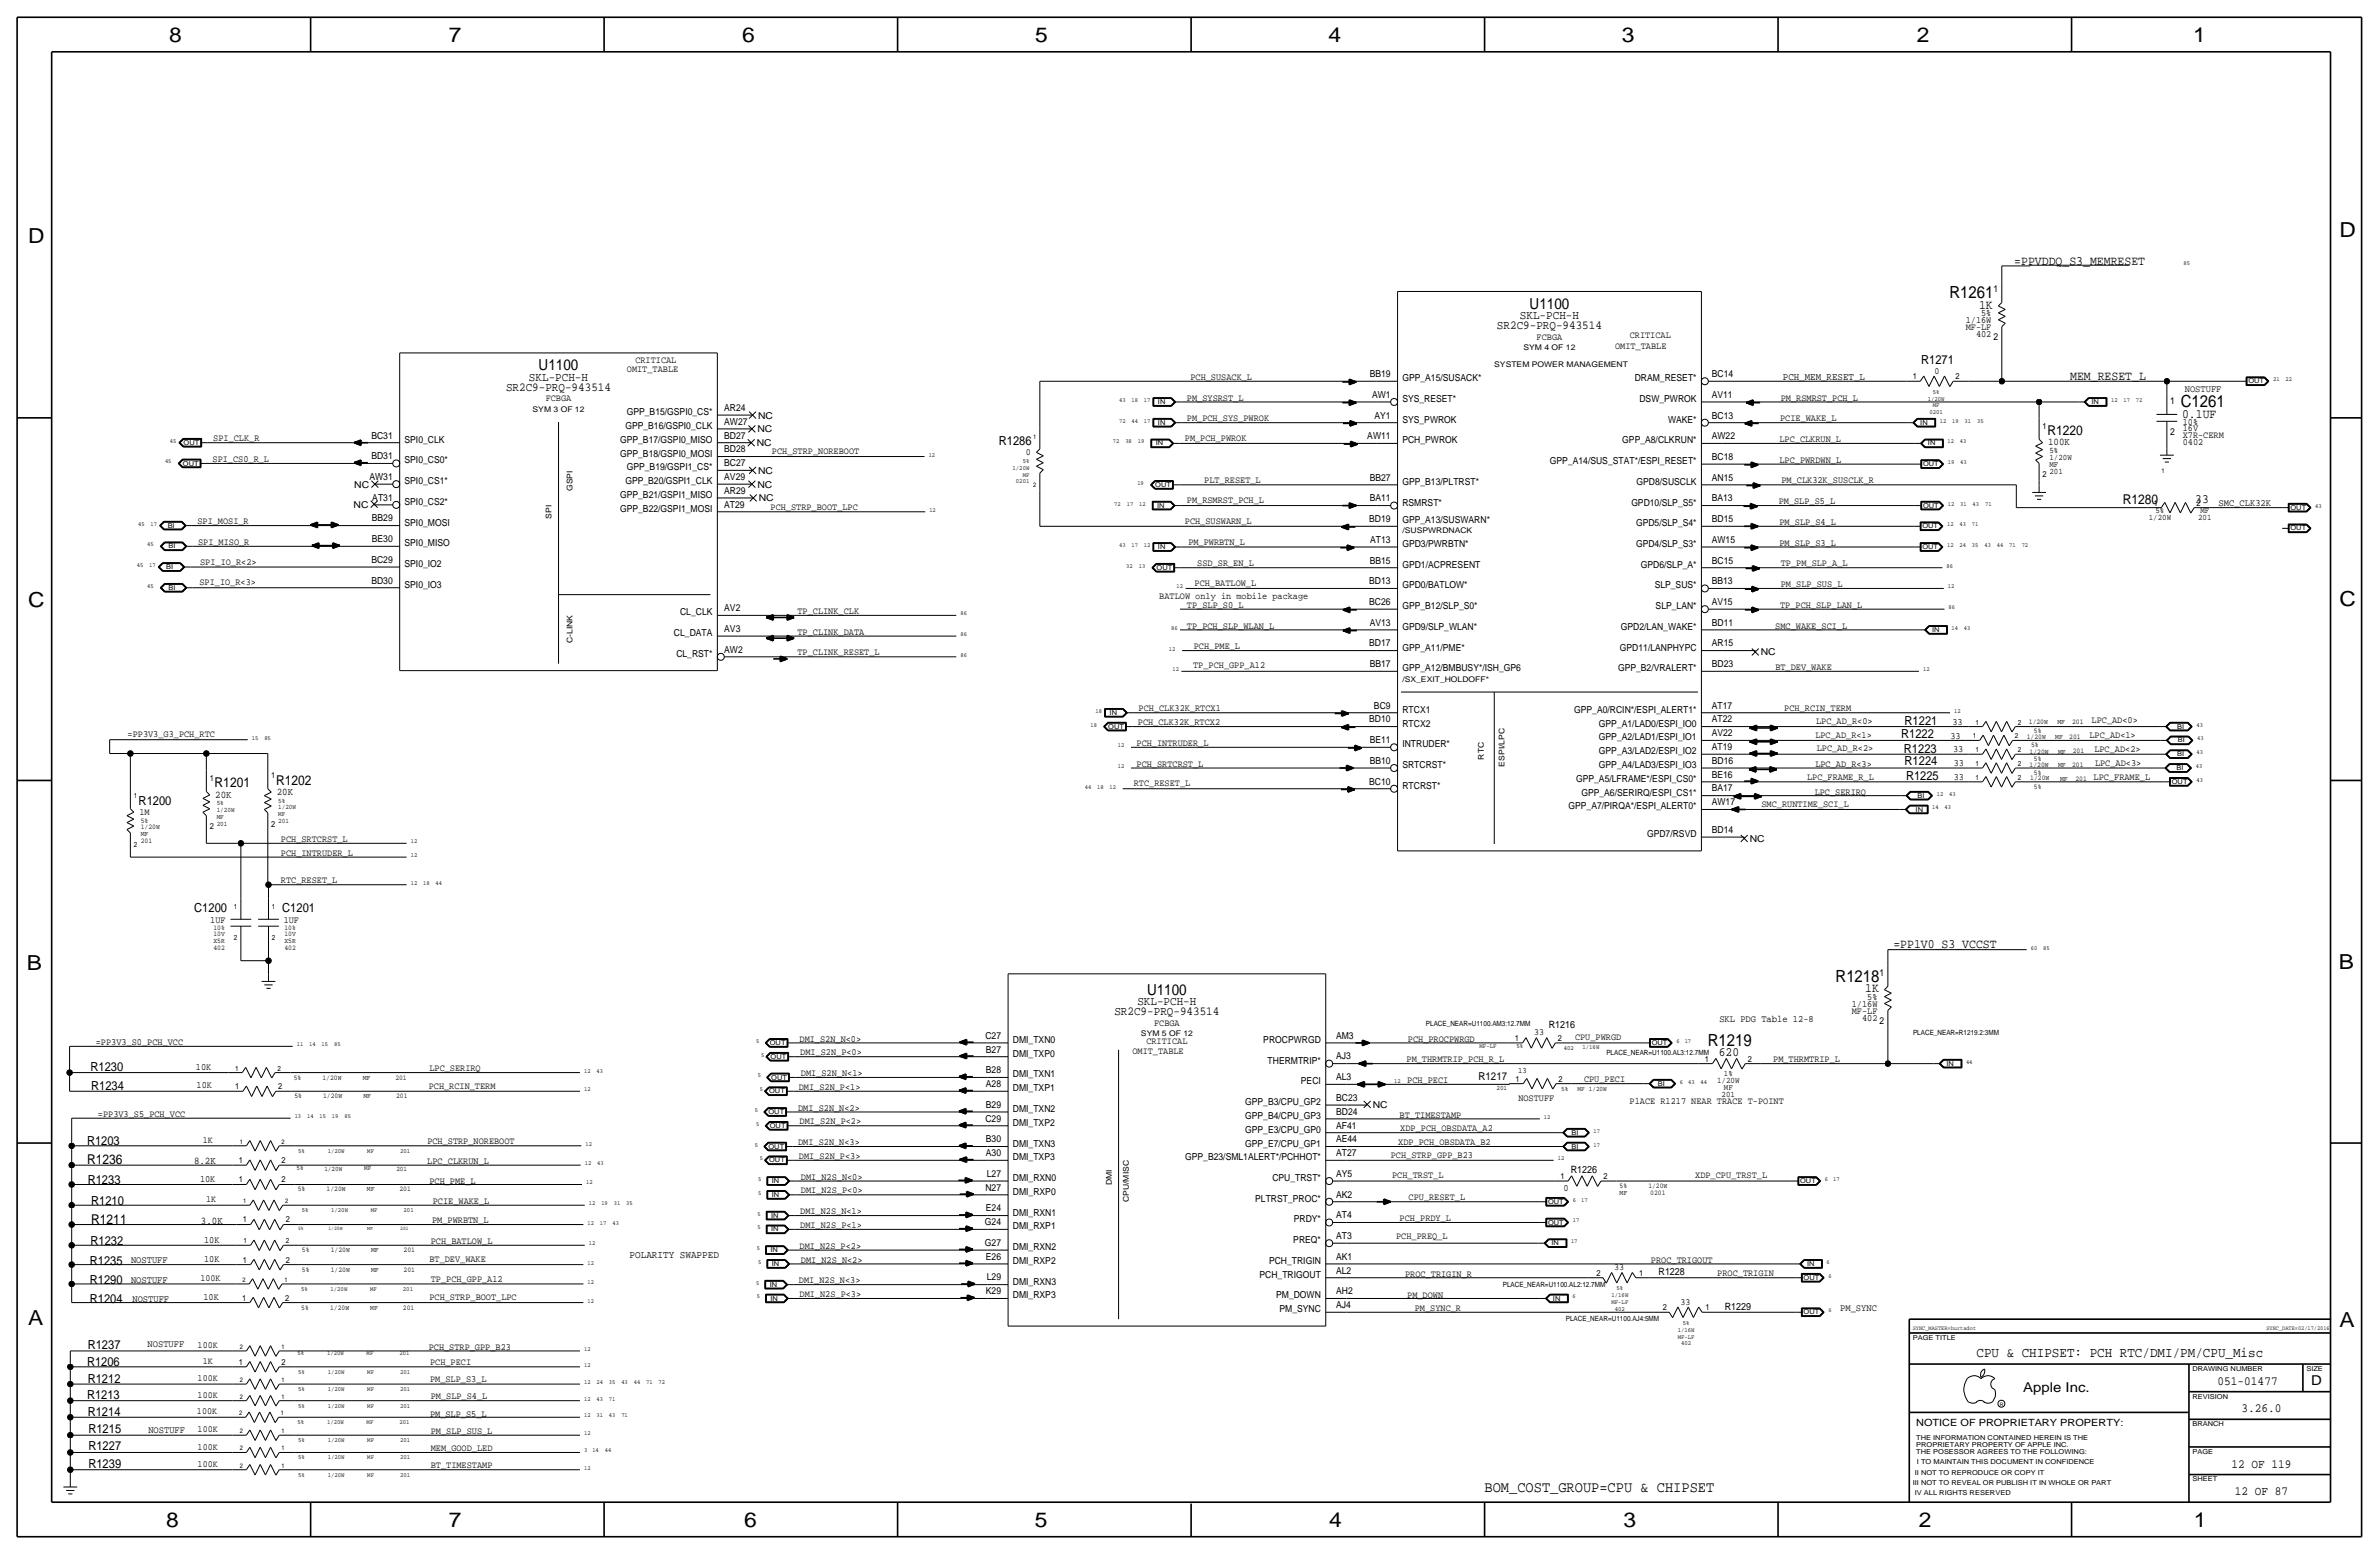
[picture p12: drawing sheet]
<svg xmlns="http://www.w3.org/2000/svg" width="875mm" height="572mm" viewBox="0 0 875 572" stroke-linecap="round" stroke-linejoin="round" font-family="sans-serif">
<defs><g id="words">
<g font-size="7.6">
<text x="62.2" y="15.5">8</text>
<text x="165" y="15.5">7</text>
<text x="273" y="15.5">6</text>
<text x="380.7" y="15.5">5</text>
<text x="488.6" y="15.5">4</text>
<text x="596.6" y="15.5">3</text>
<text x="705.1" y="15.5">2</text>
<text x="806.7" y="15.5">1</text>
<text x="10.4" y="89.4">D</text>
<text x="860.5" y="87.1">D</text>
<text x="10.4" y="223.3">C</text>
<text x="860.5" y="222.8">C</text>
<text x="9.8" y="356.6">B</text>
<text x="860.2" y="356.4">B</text>
<text x="10.4" y="487.4">A</text>
<text x="860.5" y="488.2">A</text>
<text x="61.2" y="561.6">8</text>
<text x="165" y="561.6">7</text>
<text x="273.8" y="561.6">6</text>
<text x="380.7" y="561.6">5</text>
<text x="488.9" y="561.6">4</text>
<text x="597.1" y="561.6">3</text>
<text x="705.8" y="561.6">2</text>
<text x="806.9" y="561.6">1</text>
</g>
<g font-size="6.2">
<text x="717" y="109.7">R1261</text>
<text x="802.1" y="149.9">C1261</text>
<text x="675.1" y="361.2">R1218</text>
<text x="628.1" y="384.8">R1219</text>
</g>
<g font-size="5.6">
<text x="562.6" y="113.5">U1100</text>
<text x="198.1" y="136.1">U1100</text>
<text x="421.9" y="365.8">U1100</text>
<text x="546" y="548.6">BOM_COST_GROUP=CPU &amp; CHIPSET</text>
</g>
<text font-size="5.2" x="727" y="499.1">CPU &amp; CHIPSET: PCH RTC/DMI/PM/CPU_Misc</text>
<g font-size="5">
<text x="753.1" y="160">R1220</text>
<text x="780.8" y="185.4">R1280</text>
<text x="78.9" y="289.6">R1201</text>
<text x="101.5" y="288.5">R1202</text>
<text x="32" y="428.2">R1236</text>
<text x="33.6" y="450.1">R1211</text>
<text x="850.1" y="509.3">D</text>
<text x="744.2" y="511.8">Apple Inc.</text>
</g>
<g font-size="4.7">
<text x="740.9" y="97.3">=PPVDDQ_S3_MEMRESET</text>
<text x="727.9" y="113.5">1K</text>
<text x="761.4" y="139.7">MEM_RESET_L</text>
<text x="802.6" y="153.7">0.1UF</text>
<text x="807.5" y="185.2">33</text>
<text x="696.4" y="348.7">=PP1V0_S3_VCCST</text>
<text x="686" y="365">1K</text>
<text x="632.2" y="388.4">620</text>
</g>
<g font-size="4.6">
<text x="706.6" y="133.9">R1271</text>
<text x="367.4" y="163.6">R1286</text>
<text x="700.6" y="266.4">R1221</text>
<text x="699.3" y="271.5">R1222</text>
<text x="700.3" y="276.9">R1223</text>
<text x="700.6" y="281.4">R1224</text>
<text x="701.1" y="287">R1225</text>
<text x="51" y="295.9">R1200</text>
<text x="71.5" y="335.5">C1200</text>
<text x="103.8" y="335.5">C1201</text>
<text x="33.3" y="394">R1230</text>
<text x="33.5" y="400.8">R1234</text>
<text x="32" y="421.1">R1203</text>
<text x="32.3" y="435.4">R1233</text>
<text x="33.5" y="443">R1210</text>
<text x="33.3" y="457.7">R1232</text>
<text x="33" y="465.1">R1235</text>
<text x="33" y="472.2">R1290</text>
<text x="33" y="479">R1204</text>
<text x="32.3" y="496.1">R1237</text>
<text x="32" y="502.4">R1206</text>
<text x="32.3" y="508.8">R1212</text>
<text x="815.7" y="509.3">051-01477</text>
<text x="32" y="514.4">R1213</text>
<text x="32.3" y="520.7">R1214</text>
<text x="824.4" y="519.4">3.26.0</text>
<text x="32.5" y="527">R1215</text>
<text x="32.5" y="533.4">R1227</text>
<text x="32.5" y="539.8">R1239</text>
<text x="820.8" y="539.8">12 OF 119</text>
<text x="822" y="549.9">12 OF 87</text>
</g>
<g font-size="4.5">
<text x="559.1" y="117.3">SKL-PCH-H</text>
<text x="550.6" y="121.2">SR2C9-PRQ-943514</text>
<text x="186.1" y="143.8">SR2C9-PRQ-943514</text>
<text x="194.6" y="140">SKL-PCH-H</text>
<text x="418.3" y="369.6">SKL-PCH-H</text>
<text x="409.9" y="373.4">SR2C9-PRQ-943514</text>
</g>
<text font-size="4" x="543.9" y="397.3">R1217</text>
<g font-size="3.8">
<text x="655.8" y="139.7">PCH_MEM_RESET_L</text>
<text x="753.3" y="163.8">100K</text>
<text x="79.2" y="293.4">20K</text>
<text x="101.8" y="292.4">20K</text>
<text x="71.4" y="428">8.2K</text>
<text x="73.9" y="450.1">3.0K</text>
<text x="231.6" y="462.5">POLARITY SWAPPED</text>
</g>
<g font-size="3.7">
<text x="569.7" y="378.2">R1216</text>
<text x="577.8" y="431.3">R1226</text>
<text x="610" y="468.9">R1228</text>
<text x="634.4" y="481.6">R1229</text>
<text x="704.8" y="524.5">NOTICE OF PROPRIETARY PROPERTY:</text>
</g>
<g font-size="3.6">
<text x="803.6" y="144.3">NOSTUFF</text>
<text x="816.1" y="186.2">SMC_CLK32K</text>
<text x="632.4" y="375.9">SKL PDG Table 12-8</text>
<text x="48.2" y="464.3">NOSTUFF</text>
<text x="48.2" y="471.9">NOSTUFF</text>
<text x="48.7" y="478.8">NOSTUFF</text>
<text x="676.9" y="482.1">PM_SYNC</text>
<text x="54.3" y="495.6">NOSTUFF</text>
<text x="54.6" y="527">NOSTUFF</text>
</g>
<g font-size="3.5">
<text x="733.3" y="107.4">1</text>
<text x="723" y="118.9">1/16W</text>
<text x="728.7" y="116.3">5%</text>
<text x="565.2" y="125">FCBGA</text>
<text x="599.4" y="124.5">CRITICAL</text>
<text x="723" y="121.4">MF-LF</text>
<text x="726.8" y="124">402</text>
<text x="733.3" y="125.2">2</text>
<text x="594.1" y="128.5">OMIT_TABLE</text>
<text x="230.6" y="136.7">OMIT_TABLE</text>
<text x="233.7" y="133.4">CRITICAL</text>
<text x="711.5" y="137.4">0</text>
<text x="437.9" y="139.7">PCH_SUSACK_L</text>
<text x="503.8" y="138.7">BB19</text>
<text x="515.8" y="140.2">GPP_A15/SUSACK*</text>
<text x="601.3" y="140.2">DRAM_RESET*</text>
<text x="629.6" y="138.7">BC14</text>
<text x="200.7" y="147.6">FCBGA</text>
<text x="436.6" y="147.3">PM_SYSRST_L</text>
<text x="504.7" y="146.3">AW1</text>
<text x="515.8" y="147.8">SYS_RESET*</text>
<text x="603" y="147.8">DSW_PWROK</text>
<text x="629.6" y="146.3">AV11</text>
<text x="655" y="147.3">PM_RSMRST_PCH_L</text>
<text x="798.3" y="148.6">1</text>
<text x="230.5" y="152.6">GPP_B15/GSPI0_CS*</text>
<text x="266.4" y="151.1">AR24</text>
<text x="278.8" y="153.9">NC</text>
<text x="436.6" y="154.9">PM_PCH_SYS_PWROK</text>
<text x="505.5" y="153.9">AY1</text>
<text x="515.8" y="155.4">SYS_PWROK</text>
<text x="613.5" y="155.4">WAKE*</text>
<text x="629.6" y="153.9">BC13</text>
<text x="654.8" y="154.9">PCIE_WAKE_L</text>
<text x="136.6" y="161.3">BC31</text>
<text x="230" y="157.7">GPP_B16/GSPI0_CLK</text>
<text x="266.4" y="161.3">BD27</text>
<text x="266.4" y="156.2">AW27</text>
<text x="278.6" y="159">NC</text>
<text x="502.9" y="161.5">AW11</text>
<text x="629.6" y="161.5">AW22</text>
<text x="798.3" y="160">2</text>
<text x="802.8" y="161">X7R-CERM</text>
<text x="802.8" y="156.2">10%</text>
<text x="802.8" y="158.5">16V</text>
<text x="78.4" y="162.3">SPI_CLK_R</text>
<text x="148.8" y="162.8">SPI0_CLK</text>
<text x="228.1" y="167.9">GPP_B18/GSPI0_MOSI</text>
<text x="228.1" y="162.8">GPP_B17/GSPI0_MISO</text>
<text x="266.4" y="166.4">BD28</text>
<text x="278.3" y="164.1">NC</text>
<text x="283.9" y="167.1">PCH_STRP_NOREBOOT</text>
<text x="377.3" y="167.4">0</text>
<text x="435.8" y="162.3">PM_PCH_PWROK</text>
<text x="515.8" y="163.1">PCH_PWROK</text>
<text x="596.7" y="163.1">GPP_A8/CLKRUN*</text>
<text x="654.5" y="162.6">LPC_CLKRUN_L</text>
<text x="802.8" y="163.6">0402</text>
<text x="78.2" y="169.9">SPI_CS0_R_L</text>
<text x="136.6" y="168.9">BD31</text>
<text x="148.8" y="170.4">SPI0_CS0*</text>
<text x="230.5" y="173">GPP_B19/GSPI1_CS*</text>
<text x="266.4" y="171.5">BC27</text>
<text x="570.1" y="170.7">GPP_A14/SUS_STAT*/ESPI_RESET*</text>
<text x="629.6" y="169.2">BC18</text>
<text x="654.5" y="170.2">LPC_PWRDWN_L</text>
<text x="130.3" y="179.3">NC</text>
<text x="135.9" y="176.5">AW31</text>
<text x="148.8" y="178.1">SPI0_CS1*</text>
<text x="230" y="178.1">GPP_B20/GSPI1_CLK</text>
<text x="266.4" y="176.5">AV29</text>
<text x="278.6" y="179.3">NC</text>
<text x="278.8" y="174.2">NC</text>
<text x="442.9" y="177.5">PLT_RESET_L</text>
<text x="503.8" y="176.8">BB27</text>
<text x="515.8" y="178.3">GPP_B13/PLTRST*</text>
<text x="602" y="178.3">GPD8/SUSCLK</text>
<text x="629.6" y="176.8">AN15</text>
<text x="655.3" y="177.8">PM_CLK32K_SUSCLK_R</text>
<text x="136.9" y="184.2">AT31</text>
<text x="148.8" y="185.7">SPI0_CS2*</text>
<text x="228.1" y="183.1">GPP_B21/GSPI1_MISO</text>
<text x="266.4" y="181.6">AR29</text>
<text x="279.1" y="184.4">NC</text>
<text x="436.6" y="184.9">PM_RSMRST_PCH_L</text>
<text x="503.8" y="184.4">BA11</text>
<text x="515.8" y="185.9">RSMRST*</text>
<text x="600" y="185.9">GPD10/SLP_S5*</text>
<text x="629.6" y="184.4">BA13</text>
<text x="654.3" y="185.4">PM_SLP_S5_L</text>
<text x="130.1" y="186.7">NC</text>
<text x="136.8" y="191.8">BB29</text>
<text x="228.1" y="188.2">GPP_B22/GSPI1_MOSI</text>
<text x="266.4" y="186.7">AT29</text>
<text x="283.4" y="187.5">PCH_STRP_BOOT_LPC</text>
<text x="72.6" y="192.8">SPI_MOSI_R</text>
<text x="148.8" y="193.3">SPI0_MOSI</text>
<text x="435.8" y="192.8">PCH_SUSWARN_L</text>
<text x="503.6" y="192">BD19</text>
<text x="515.8" y="192.3">GPP_A13/SUSWARN*</text>
<text x="601.8" y="193.5">GPD5/SLP_S4*</text>
<text x="629.6" y="192">BD15</text>
<text x="654.5" y="193">PM_SLP_S4_L</text>
<text x="72.8" y="200.4">SPI_MISO_R</text>
<text x="136.8" y="199.4">BE30</text>
<text x="148.8" y="200.9">SPI0_MISO</text>
<text x="437.1" y="200.4">PM_PWRBTN_L</text>
<text x="504" y="199.6">AT13</text>
<text x="515.8" y="201.2">GPD3/PWRBTN*</text>
<text x="601.8" y="201.2">GPD4/SLP_S3*</text>
<text x="629.6" y="199.6">AW15</text>
<text x="654.5" y="200.7">PM_SLP_S3_L</text>
<text x="73.6" y="207.8">SPI_IO_R&lt;2&gt;</text>
<text x="136.6" y="207">BC29</text>
<text x="148.8" y="208.5">SPI0_IO2</text>
<text x="440.4" y="208.3">SSD_SR_EN_L</text>
<text x="503.8" y="207.3">BB15</text>
<text x="515.8" y="208.8">GPD1/ACPRESENT</text>
<text x="603.5" y="208.8">GPD6/SLP_A*</text>
<text x="629.6" y="207.3">BC15</text>
<text x="655" y="208.3">TP_PM_SLP_A_L</text>
<text x="73.4" y="215.1">SPI_IO_R&lt;3&gt;</text>
<text x="136.6" y="214.6">BD30</text>
<text x="439.4" y="215.6">PCH_BATLOW_L</text>
<text x="503.6" y="214.9">BD13</text>
<text x="629.6" y="214.9">BB13</text>
<text x="655" y="215.9">PM_SLP_SUS_L</text>
<text x="148.8" y="216.2">SPI0_IO3</text>
<text x="426.4" y="220.5">BATLOW only in mobile package</text>
<text x="515.8" y="216.4">GPD0/BATLOW*</text>
<text x="608.6" y="216.4">SLP_SUS*</text>
<text x="250.2" y="226.3">CL_CLK</text>
<text x="266.4" y="224.8">AV2</text>
<text x="293.3" y="225.8">TP_CLINK_CLK</text>
<text x="436.6" y="223.5">TP_SLP_S0_L</text>
<text x="503.6" y="222.5">BC26</text>
<text x="515.8" y="224">GPP_B12/SLP_S0*</text>
<text x="609" y="224">SLP_LAN*</text>
<text x="629.6" y="222.5">AV15</text>
<text x="654.8" y="223.5">TP_PCH_SLP_LAN_L</text>
<text x="247.9" y="233.9">CL_DATA</text>
<text x="266.4" y="232.4">AV3</text>
<text x="293.3" y="233.4">TP_CLINK_DATA</text>
<text x="436.6" y="231.1">TP_PCH_SLP_WLAN_L</text>
<text x="503.8" y="230.1">AV13</text>
<text x="515.8" y="231.6">GPD9/SLP_WLAN*</text>
<text x="596.2" y="231.6">GPD2/LAN_WAKE*</text>
<text x="629.6" y="230.1">BD11</text>
<text x="653" y="231.1">SMC_WAKE_SCI_L</text>
<text x="439.1" y="238.5">PCH_PME_L</text>
<text x="503.6" y="237.7">BD17</text>
<text x="515.8" y="239.3">GPP_A11/PME*</text>
<text x="595.8" y="239.3">GPD11/LANPHYPC</text>
<text x="629.6" y="237.7">AR15</text>
<text x="248.8" y="241.5">CL_RST*</text>
<text x="266.4" y="240">AW2</text>
<text x="293.3" y="241">TP_CLINK_RESET_L</text>
<text x="438.9" y="245.6">TP_PCH_GPP_A12</text>
<text x="503.8" y="245.4">BB17</text>
<text x="629.6" y="245.4">BD23</text>
<text x="647.6" y="241">NC</text>
<text x="515.8" y="246.9">GPP_A12/BMBUSY*/ISH_GP6</text>
<text x="595.1" y="246.9">GPP_B2/VRALERT*</text>
<text x="653" y="246.4">BT_DEV_WAKE</text>
<text x="418.8" y="261.6">PCH_CLK32K_RTCX1</text>
<text x="505.4" y="260.6">BC9</text>
<text x="515.8" y="262.1">RTCX1</text>
<text x="579" y="262.1">GPP_A0/RCIN*/ESPI_ALERT1*</text>
<text x="629.6" y="260.6">AT17</text>
<text x="656.3" y="261.4">PCH_RCIN_TERM</text>
<text x="418.5" y="266.7">PCH_CLK32K_RTCX2</text>
<text x="503.6" y="265.7">BD10</text>
<text x="515.8" y="267.2">RTCX2</text>
<text x="588.1" y="267.2">GPP_A1/LAD0/ESPI_IO0</text>
<text x="629.6" y="265.7">AT22</text>
<text x="668" y="266.2">LPC_AD_R&lt;0&gt;</text>
<text x="718.1" y="266.4">33</text>
<text x="769.3" y="265.9">LPC_AD&lt;0&gt;</text>
<text x="46.9" y="271">=PP3V3_G3_PCH_RTC</text>
<text x="418" y="274.3">PCH_INTRUDER_L</text>
<text x="503.8" y="273.3">BE11</text>
<text x="515.8" y="274.8">INTRUDER*</text>
<text x="588.1" y="272.3">GPP_A2/LAD1/ESPI_IO1</text>
<text x="629.6" y="275.8">AT19</text>
<text x="629.6" y="270.8">AV22</text>
<text x="667.7" y="271.3">LPC_AD_R&lt;1&gt;</text>
<text x="717.4" y="271.8">33</text>
<text x="768.6" y="271.3">LPC_AD&lt;1&gt;</text>
<text x="418" y="281.9">PCH_SRTCRST_L</text>
<text x="503.8" y="280.9">BB10</text>
<text x="588.1" y="277.4">GPP_A3/LAD2/ESPI_IO2</text>
<text x="629.6" y="280.9">BD16</text>
<text x="668.2" y="276.4">LPC_AD_R&lt;2&gt;</text>
<text x="718.4" y="276.6">33</text>
<text x="718.7" y="281.7">33</text>
<text x="770.3" y="276.6">LPC_AD&lt;2&gt;</text>
<text x="770.6" y="281.7">LPC_AD&lt;3&gt;</text>
<text x="515.8" y="282.4">SRTCRST*</text>
<text x="579.7" y="287.5">GPP_A5/LFRAME*/ESPI_CS0*</text>
<text x="588.1" y="282.4">GPP_A4/LAD3/ESPI_IO3</text>
<text x="629.6" y="286">BE16</text>
<text x="664.7" y="286.8">LPC_FRAME_R_L</text>
<text x="667.7" y="282.2">LPC_AD_R&lt;3&gt;</text>
<text x="718.7" y="286.8">33</text>
<text x="770.1" y="286.8">LPC_FRAME_L</text>
<text x="417" y="289.1">RTC_RESET_L</text>
<text x="503.6" y="288.5">BC10</text>
<text x="515.8" y="290.1">RTCRST*</text>
<text x="581.6" y="292.6">GPP_A6/SERIRQ/ESPI_CS1*</text>
<text x="629.6" y="291.1">BA17</text>
<text x="667.5" y="292.4">LPC_SERIRQ</text>
<text x="51.3" y="299.7">1M</text>
<text x="576.9" y="297.7">GPP_A7/PIRQA*/ESPI_ALERT0*</text>
<text x="629.6" y="296.2">AW17</text>
<text x="647.9" y="296.9">SMC_RUNTIME_SCI_L</text>
<text x="103.3" y="309.6">PCH_SRTCRST_L</text>
<text x="605.8" y="307.8">GPD7/RSVD</text>
<text x="629.6" y="306.3">BD14</text>
<text x="643.6" y="309.6">NC</text>
<text x="103.3" y="314.7">PCH_INTRUDER_L</text>
<text x="103.3" y="324.9">RTC_RESET_L</text>
<text x="77.3" y="339.3">1UF</text>
<text x="104.3" y="339.3">1UF</text>
<text x="691.4" y="358.9">1</text>
<text x="681.1" y="370.3">1/16W</text>
<text x="686.8" y="367.8">5%</text>
<text x="424.5" y="377.2">FCBGA</text>
<text x="681.1" y="372.9">MF-LF</text>
<text x="684.9" y="375.4">402</text>
<text x="691.4" y="376.7">2</text>
<text x="294.1" y="383">DMI_S2N_N&lt;0&gt;</text>
<text x="362.5" y="382">C27</text>
<text x="372.6" y="383.5">DMI_TXN0</text>
<text x="421.6" y="383.8">CRITICAL</text>
<text x="464.7" y="383.5">PROCPWRGD</text>
<text x="491.4" y="382">AM3</text>
<text x="517.9" y="383">PCH_PROCPWRGD</text>
<text x="564.3" y="380.7">33</text>
<text x="579.3" y="382.5">CPU_PWRGD</text>
<text x="35.3" y="384.3">=PP3V3_S0_PCH_VCC</text>
<text x="294.3" y="388.1">DMI_S2N_P&lt;0&gt;</text>
<text x="362.6" y="387.1">B27</text>
<text x="372.6" y="388.6">DMI_TXP0</text>
<text x="416.5" y="387.6">OMIT_TABLE</text>
<text x="491.4" y="389.6">AJ3</text>
<text x="72" y="393.4">10K</text>
<text x="157.9" y="394">LPC_SERIRQ</text>
<text x="294.6" y="395.7">DMI_S2N_N&lt;1&gt;</text>
<text x="362.6" y="394.7">B28</text>
<text x="466.2" y="391.2">THERMTRIP*</text>
<text x="517.3" y="390.7">PM_THRMTRIP_PCH_R_L</text>
<text x="652.2" y="390.7">PM_THRMTRIP_L</text>
<text x="72.3" y="400.3">10K</text>
<text x="157.7" y="400.6">PCH_RCIN_TERM</text>
<text x="293.8" y="400.8">DMI_S2N_P&lt;1&gt;</text>
<text x="362.6" y="399.8">A28</text>
<text x="372.6" y="401.3">DMI_TXP1</text>
<text x="372.6" y="396.2">DMI_TXN1</text>
<text x="478.5" y="398.8">PECI</text>
<text x="491.4" y="397.3">AL3</text>
<text x="517.6" y="398.3">PCH_PECI</text>
<text x="582.6" y="398">CPU_PECI</text>
<text x="362.6" y="407.4">B29</text>
<text x="458" y="406.4">GPP_B3/CPU_GP2</text>
<text x="491.4" y="404.9">BC23</text>
<text x="504.9" y="407.4">NC</text>
<text x="558.5" y="404.9">NOSTUFF</text>
<text x="599.4" y="406.1">PlACE R1217 NEAR TRACE T-POINT</text>
<text x="36" y="410.7">=PP3V3_S5_PCH_VCC</text>
<text x="293.6" y="408.4">DMI_S2N_N&lt;2&gt;</text>
<text x="294.1" y="413.5">DMI_S2N_P&lt;2&gt;</text>
<text x="362.5" y="412.5">C29</text>
<text x="372.6" y="408.9">DMI_TXN2</text>
<text x="458" y="411.5">GPP_B4/CPU_GP3</text>
<text x="491.4" y="410">BD24</text>
<text x="514.8" y="411">BT_TIMESTAMP</text>
<text x="372.6" y="414">DMI_TXP2</text>
<text x="458" y="416.6">GPP_E3/CPU_GP0</text>
<text x="491.4" y="415">AF41</text>
<text x="515.1" y="415.8">XDP_PCH_OBSDATA_A2</text>
<text x="74.6" y="420.4">1K</text>
<text x="157.2" y="420.6">PCH_STRP_NOREBOOT</text>
<text x="293.6" y="421.1">DMI_S2N_N&lt;3&gt;</text>
<text x="362.6" y="425.2">A30</text>
<text x="362.6" y="420.1">B30</text>
<text x="372.6" y="421.6">DMI_TXN3</text>
<text x="458" y="421.6">GPP_E7/CPU_GP1</text>
<text x="491.4" y="420.1">AE44</text>
<text x="491.4" y="425.2">AT27</text>
<text x="511.6" y="425.7">PCH_STRP_GPP_B23</text>
<text x="514.3" y="421.1">XDP_PCH_OBSDATA_B2</text>
<text x="157.2" y="428">LPC_CLKRUN_L</text>
<text x="293.8" y="426.2">DMI_S2N_P&lt;3&gt;</text>
<text x="372.6" y="426.7">DMI_TXP3</text>
<text x="435.9" y="426.7">GPP_B23/SML1ALERT*/PCHHOT*</text>
<text x="73.6" y="434.6">10K</text>
<text x="157.9" y="435.4">PCH_PME_L</text>
<text x="294.6" y="433.8">DMI_N2S_N&lt;0&gt;</text>
<text x="362.5" y="437.9">N27</text>
<text x="363" y="432.8">L27</text>
<text x="372.6" y="434.3">DMI_RXN0</text>
<text x="468" y="434.3">CPU_TRST*</text>
<text x="491.4" y="432.8">AY5</text>
<text x="512.1" y="433.3">PCH_TRST_L</text>
<text x="575.1" y="437.9">0</text>
<text x="623.5" y="433.1">XDP_CPU_TRST_L</text>
<text x="75.8" y="442.2">1K</text>
<text x="159.2" y="442.7">PCIE_WAKE_L</text>
<text x="294.6" y="438.9">DMI_N2S_P&lt;0&gt;</text>
<text x="372.6" y="439.4">DMI_RXP0</text>
<text x="461.7" y="442">PLTRST_PROC*</text>
<text x="491.4" y="440.4">AK2</text>
<text x="518.1" y="441.5">CPU_RESET_L</text>
<text x="159" y="449.8">PM_PWRBTN_L</text>
<text x="294.3" y="446.5">DMI_N2S_N&lt;1&gt;</text>
<text x="362.6" y="445.5">E24</text>
<text x="372.6" y="447">DMI_RXN1</text>
<text x="475.9" y="449.6">PRDY*</text>
<text x="491.4" y="448.1">AT4</text>
<text x="514.8" y="449.1">PCH_PRDY_L</text>
<text x="294.3" y="451.6">DMI_N2S_P&lt;1&gt;</text>
<text x="362.3" y="450.6">G24</text>
<text x="372.6" y="452.1">DMI_RXP1</text>
<text x="491.4" y="455.7">AT3</text>
<text x="513.5" y="455.7">PCH_PREQ_L</text>
<text x="75.1" y="456.9">10K</text>
<text x="158.4" y="457.5">PCH_BATLOW_L</text>
<text x="294.1" y="459.2">DMI_N2S_P&lt;2&gt;</text>
<text x="362.3" y="458.2">G27</text>
<text x="372.6" y="459.7">DMI_RXN2</text>
<text x="475.7" y="457.2">PREQ*</text>
<text x="75.1" y="464.1">10K</text>
<text x="157.9" y="464.1">BT_DEV_WAKE</text>
<text x="294.6" y="464.3">DMI_N2S_N&lt;2&gt;</text>
<text x="362.6" y="463.3">E26</text>
<text x="372.6" y="464.8">DMI_RXP2</text>
<text x="466.8" y="464.8">PCH_TRIGIN</text>
<text x="491.4" y="463.3">AK1</text>
<text x="593.7" y="467.1">33</text>
<text x="607.3" y="464.3">PROC_TRIGOUT</text>
<text x="73.7" y="471.2">100K</text>
<text x="158.4" y="471.4">TP_PCH_GPP_A12</text>
<text x="293.8" y="471.9">DMI_N2S_N&lt;3&gt;</text>
<text x="363" y="470.9">L29</text>
<text x="372.6" y="472.4">DMI_RXN3</text>
<text x="463.3" y="469.9">PCH_TRIGOUT</text>
<text x="491.4" y="468.4">AL2</text>
<text x="516.8" y="469.6">PROC_TRIGIN_R</text>
<text x="631.7" y="469.4">PROC_TRIGIN</text>
<text x="74.8" y="478">10K</text>
<text x="157.9" y="478">PCH_STRP_BOOT_LPC</text>
<text x="294.1" y="477">DMI_N2S_P&lt;3&gt;</text>
<text x="362.6" y="476">K29</text>
<text x="372.6" y="477.5">DMI_RXP3</text>
<text x="469.4" y="477.5">PM_DOWN</text>
<text x="491.4" y="476">AH2</text>
<text x="517.6" y="477.3">PM_DOWN</text>
<text x="618.1" y="479.8">33</text>
<text x="470.6" y="482.6">PM_SYNC</text>
<text x="491.4" y="481.1">AJ4</text>
<text x="520.4" y="482.1">PM_SYNC_R</text>
<text x="72.7" y="495.8">100K</text>
<text x="157.7" y="496.3">PCH_STRP_GPP_B23</text>
<text x="74.6" y="501.6">1K</text>
<text x="158.2" y="502.2">PCH_PECI</text>
<text x="72.7" y="508">100K</text>
<text x="158.2" y="508.3">PM_SLP_S3_L</text>
<text x="72.7" y="514.1">100K</text>
<text x="158.4" y="514.4">PM_SLP_S4_L</text>
<text x="72.4" y="520.2">100K</text>
<text x="158.2" y="521">PM_SLP_S5_L</text>
<text x="72.7" y="526.8">100K</text>
<text x="158.4" y="527.3">PM_SLP_SUS_L</text>
<text x="72.7" y="533.1">100K</text>
<text x="158.5" y="533.7">MEM_GOOD_LED</text>
<text x="72.7" y="539.5">100K</text>
<text x="158.5" y="540">BT_TIMESTAMP</text>
</g>
<g font-size="3.1">
<text x="703.5" y="139.4">1</text>
<text x="719.3" y="139.4">2</text>
<text x="751.3" y="157.7">1</text>
<text x="753.8" y="166.6">5%</text>
<text x="753.8" y="169.2">1/20W</text>
<text x="753.8" y="171.7">MF</text>
<text x="751.3" y="175.5">2</text>
<text x="753.8" y="174.2">201</text>
<text x="792.2" y="185.9">1</text>
<text x="807.9" y="185.9">2</text>
<text x="790.3" y="191.3">1/20W</text>
<text x="792.8" y="188.7">5%</text>
<text x="808.5" y="191.3">201</text>
<text x="809.3" y="188.7">MF</text>
<text x="77.2" y="287.3">1</text>
<text x="99.8" y="286.3">1</text>
<text x="77.2" y="305.1">2</text>
<text x="99.8" y="304">2</text>
<text x="557.2" y="382.8">1</text>
<text x="573" y="382.8">2</text>
<text x="627.1" y="390.4">1</text>
<text x="634.1" y="395.7">1%</text>
<text x="642.8" y="390.4">2</text>
<text x="86.6" y="400.6">1</text>
<text x="102.3" y="400.6">2</text>
<text x="557.5" y="397.8">1</text>
<text x="573.2" y="397.8">2</text>
<text x="631.6" y="398.3">1/20W</text>
<text x="634.1" y="400.8">MF</text>
<text x="633.2" y="403.4">201</text>
<text x="87.8" y="427.7">1</text>
<text x="103.6" y="427.7">2</text>
<text x="87.8" y="434.8">1</text>
<text x="103.6" y="434.8">2</text>
<text x="574" y="433.6">1</text>
<text x="589.7" y="433.6">2</text>
<text x="89.4" y="449.6">1</text>
<text x="105.1" y="449.6">2</text>
<text x="89.4" y="464.3">1</text>
<text x="105.1" y="464.3">2</text>
<text x="587.2" y="469.1">2</text>
<text x="602.9" y="469.1">1</text>
<text x="89.1" y="478.3">1</text>
<text x="104.9" y="478.3">2</text>
<text x="611.6" y="481.8">2</text>
<text x="627.3" y="481.8">1</text>
<text x="87.8" y="501.9">1</text>
<text x="103.6" y="501.9">2</text>
</g>
<text font-size="3" x="558.4" y="394.7">13</text>
<g font-size="2.9">
<text x="560.4" y="128.8">SYM 4 OF 12</text>
<text x="549.6" y="135.1">SYSTEM POWER MANAGEMENT</text>
<text x="195.9" y="151.4">SYM 3 OF 12</text>
<text x="210.5" y="180.6" transform="rotate(-90 210.5 180.6)">GSPI</text>
<text x="202.9" y="190.8" transform="rotate(-90 202.9 190.8)">SPI</text>
<text x="515.8" y="196.1">/SUSPWRDNACK</text>
<text x="210.5" y="236.6" transform="rotate(-90 210.5 236.6)">C-LINK</text>
<text x="515.8" y="250.7">/SX_EXIT_HOLDOFF*</text>
<text x="545.8" y="279.3" transform="rotate(-90 545.8 279.3)">RTC</text>
<text x="553.4" y="281.9" transform="rotate(-90 553.4 281.9)">ESPI/LPC</text>
<text x="419.7" y="381">SYM 5 OF 12</text>
<text x="408.9" y="436" transform="rotate(-90 408.9 436)">DMI</text>
<text x="415.2" y="442" transform="rotate(-90 415.2 442)">CPU/MISC</text>
</g>
<g font-size="2.6">
<text x="726.6" y="266.4">1</text>
<text x="742.1" y="266.4">2</text>
<text x="746.2" y="266.2">1/20W</text>
<text x="748.1" y="269.7">5%</text>
<text x="756.7" y="266.2">MF</text>
<text x="762.1" y="266.2">201</text>
<text x="725.6" y="271.5">1</text>
<text x="741.1" y="271.5">2</text>
<text x="745.5" y="271.8">1/20W</text>
<text x="747.1" y="274.8">5%</text>
<text x="756" y="271.8">MF</text>
<text x="761.1" y="271.8">201</text>
<text x="726.6" y="281.7">1</text>
<text x="726.6" y="276.6">1</text>
<text x="742.1" y="281.7">2</text>
<text x="742.1" y="276.6">2</text>
<text x="746.5" y="281.9">1/20W</text>
<text x="746.5" y="277.1">1/20W</text>
<text x="748.1" y="279.9">5%</text>
<text x="757" y="281.9">MF</text>
<text x="757" y="277.1">MF</text>
<text x="762.1" y="281.9">201</text>
<text x="762.4" y="276.9">201</text>
<text x="726.6" y="286.8">1</text>
<text x="742.1" y="286.8">2</text>
<text x="746.7" y="286.8">1/20W</text>
<text x="748.1" y="285">5%</text>
<text x="757.7" y="287.3">MF</text>
<text x="763.4" y="287.3">201</text>
<text x="49.2" y="293.6">1</text>
<text x="748.1" y="290.1">5%</text>
<text x="51.8" y="305.1">1/20W</text>
<text x="51.8" y="302.5">5%</text>
<text x="49.2" y="311.4">2</text>
<text x="51.8" y="310.1">201</text>
<text x="51.8" y="307.6">MF</text>
<text x="86" y="334.3">1</text>
<text x="100" y="334.3">1</text>
<text x="78.5" y="341.9">10%</text>
<text x="104.6" y="341.9">10%</text>
<text x="78.5" y="346.7">X5R</text>
<text x="78.5" y="344.2">10V</text>
<text x="86" y="345.7">2</text>
<text x="100" y="345.7">2</text>
<text x="104.6" y="344.2">10V</text>
<text x="104.6" y="346.7">X5R</text>
<text x="78.5" y="349.2">402</text>
<text x="104.6" y="349.2">402</text>
<text x="524.5" y="377.4">PLACE_NEAR=U1100.AM3:12.7MM</text>
<text x="703.6" y="380.5">PLACE_NEAR=R1219.2:3MM</text>
<text x="590.8" y="388.1">PLACE_NEAR=U1100.AL3:12.7MM</text>
<text x="86.5" y="393.7">1</text>
<text x="102.1" y="393.7">2</text>
<text x="108" y="397">5%</text>
<text x="118.6" y="397">1/20W</text>
<text x="133.4" y="397">MF</text>
<text x="145.4" y="397">201</text>
<text x="108.3" y="403.9">5%</text>
<text x="118.9" y="403.9">1/20W</text>
<text x="133.7" y="403.9">MF</text>
<text x="145.7" y="403.9">201</text>
<text x="595.7" y="436.9">5%</text>
<text x="606.3" y="436.9">1/20W</text>
<text x="109.5" y="438.1">5%</text>
<text x="120.1" y="438.1">1/20W</text>
<text x="134.9" y="438.1">MF</text>
<text x="146.9" y="438.1">201</text>
<text x="595.7" y="439.4">MF</text>
<text x="607" y="439.4">0201</text>
<text x="89.6" y="457.2">1</text>
<text x="105.1" y="457.2">2</text>
<text x="111.1" y="460.5">5%</text>
<text x="121.7" y="460.5">1/20W</text>
<text x="136.5" y="460.5">MF</text>
<text x="148.5" y="460.5">201</text>
<text x="111.1" y="467.6">5%</text>
<text x="121.7" y="467.6">1/20W</text>
<text x="136.5" y="467.6">MF</text>
<text x="148.5" y="467.6">201</text>
<text x="552.7" y="473.2">PLACE_NEAR=U1100.AL2:12.7MM</text>
<text x="110.8" y="481.6">5%</text>
<text x="121.4" y="481.6">1/20W</text>
<text x="136.2" y="481.6">MF</text>
<text x="148.2" y="481.6">201</text>
<text x="575.9" y="485.9">PLACE_NEAR=U1100.AJ4:5MM</text>
</g>
<g font-size="2.5">
<text x="827" y="141">OUT</text>
<text x="425.9" y="148.6">IN</text>
<text x="769.3" y="148.6">IN</text>
<text x="425.9" y="156.2">IN</text>
<text x="706.3" y="156.2">IN</text>
<text x="67.5" y="163.6">OUT</text>
<text x="425.1" y="163.8">IN</text>
<text x="709.1" y="163.8">IN</text>
<text x="67.3" y="171.2">OUT</text>
<text x="707.3" y="171.5">OUT</text>
<text x="424.9" y="179.1">OUT</text>
<text x="425.7" y="186.7">IN</text>
<text x="707.3" y="186.7">OUT</text>
<text x="842.5" y="187.5">OUT</text>
<text x="61.7" y="194.1">BI</text>
<text x="707.1" y="194.3">OUT</text>
<text x="842.5" y="195.1">OUT</text>
<text x="61.9" y="201.7">BI</text>
<text x="425.9" y="201.9">IN</text>
<text x="707.1" y="201.9">OUT</text>
<text x="61.2" y="209.3">BI</text>
<text x="425.4" y="209.6">OUT</text>
<text x="61.9" y="216.9">BI</text>
<text x="710.6" y="232.4">IN</text>
<text x="408.1" y="262.9">IN</text>
<text x="407.7" y="268">OUT</text>
<text x="800.8" y="268">BI</text>
<text x="801" y="273.1">BI</text>
<text x="800.8" y="278.1">BI</text>
<text x="800.5" y="283.2">BI</text>
<text x="705.2" y="293.4">BI</text>
<text x="798.8" y="288.3">OUT</text>
<text x="79.7" y="296.2">5%</text>
<text x="79.7" y="298.7">1/20W</text>
<text x="102.3" y="295.1">5%</text>
<text x="102.3" y="297.7">1/20W</text>
<text x="704.6" y="298.5">IN</text>
<text x="79.7" y="303.8">201</text>
<text x="79.7" y="301.2">MF</text>
<text x="102.3" y="302.8">201</text>
<text x="102.3" y="300.2">MF</text>
<text x="283.2" y="384.3">OUT</text>
<text x="283.4" y="389.4">OUT</text>
<text x="607.5" y="384.3">OUT</text>
<text x="716" y="391.9">IN</text>
<text x="283.7" y="397">OUT</text>
<text x="550.4" y="400.8">201</text>
<text x="574.2" y="401.1">5%</text>
<text x="580.3" y="401.1">MF 1/20W</text>
<text x="609.8" y="399.3">BI</text>
<text x="282.9" y="402.1">OUT</text>
<text x="282.7" y="409.7">OUT</text>
<text x="283.2" y="414.8">OUT</text>
<text x="578.1" y="417.3">BI</text>
<text x="282.7" y="422.4">OUT</text>
<text x="578.1" y="422.4">BI</text>
<text x="109.1" y="430.3">5%</text>
<text x="119.3" y="430.5">1/20W</text>
<text x="134" y="430.3">MF</text>
<text x="145.8" y="430.5">201</text>
<text x="282.9" y="427.5">OUT</text>
<text x="283.9" y="435.1">IN</text>
<text x="662.1" y="435.1">OUT</text>
<text x="283.9" y="440.2">IN</text>
<text x="569.4" y="442.7">OUT</text>
<text x="283.7" y="447.8">IN</text>
<text x="283.7" y="452.9">IN</text>
<text x="569.4" y="450.3">OUT</text>
<text x="283.4" y="460.5">IN</text>
<text x="570.7" y="458">IN</text>
<text x="283.9" y="465.6">IN</text>
<text x="664.7" y="465.6">IN</text>
<text x="283.2" y="473.2">IN</text>
<text x="663.4" y="470.7">OUT</text>
<text x="283.4" y="478.3">IN</text>
<text x="571.2" y="478.3">IN</text>
<text x="663.4" y="483.4">OUT</text>
<text x="703.5" y="492.8">PAGE TITLE</text>
<text x="806.4" y="504.2">DRAWING NUMBER</text>
<text x="848.3" y="504.2">SIZE</text>
<text x="806.4" y="514.4">REVISION</text>
<text x="806.4" y="524.5">BRANCH</text>
<text x="704.8" y="532.1">PROPRIETARY PROPERTY OF APPLE INC.</text>
<text x="704.8" y="529.6">THE INFORMATION CONTAINED HEREIN IS THE</text>
<text x="704.8" y="534.7">THE POSESSOR AGREES TO THE FOLLOWING:</text>
<text x="705.1" y="538.5">I TO MAINTAIN THIS DOCUMENT IN CONFIDENCE</text>
<text x="806.4" y="534.7">PAGE</text>
<text x="704.3" y="542.3">II NOT TO REPRODUCE OR COPY IT</text>
<text x="806.4" y="544.8">SHEET</text>
<text x="703.5" y="546.1">III NOT TO REVEAL OR PUBLISH IT IN WHOLE OR PART</text>
<text x="704.3" y="549.9">IV ALL RIGHTS RESERVED</text>
</g>
<text font-size="2.4" x="795" y="174">1</text>
<g font-size="2.3">
<text x="803.1" y="97.5">85</text>
<text x="836.1" y="140.2">21</text>
<text x="840.6" y="140.2">22</text>
<text x="411.6" y="147.8">43</text>
<text x="416.2" y="147.8">18</text>
<text x="420.8" y="147.8">17</text>
<text x="709" y="147.3">1/20W</text>
<text x="710.9" y="149.9">MF</text>
<text x="710.9" y="144.8">5%</text>
<text x="776.5" y="147.8">12</text>
<text x="781" y="147.8">17</text>
<text x="785.6" y="147.8">72</text>
<text x="411.6" y="155.4">72</text>
<text x="416.2" y="155.4">44</text>
<text x="420.8" y="155.4">17</text>
<text x="709.7" y="152.4">0201</text>
<text x="713.5" y="155.4">12</text>
<text x="718.1" y="155.4">19</text>
<text x="722.6" y="155.4">31</text>
<text x="727.2" y="155.4">35</text>
<text x="380" y="161.3">1</text>
<text x="62.5" y="162.8">45</text>
<text x="341.6" y="167.9">12</text>
<text x="409.3" y="163.1">72</text>
<text x="413.9" y="163.1">38</text>
<text x="418.5" y="163.1">19</text>
<text x="716.3" y="163.1">12</text>
<text x="720.9" y="163.1">43</text>
<text x="60.7" y="170.4">45</text>
<text x="372.4" y="172.7">1/20W</text>
<text x="376.2" y="170.2">5%</text>
<text x="716.4" y="170.7">19</text>
<text x="721" y="170.7">43</text>
<text x="373.7" y="177.8">0201</text>
<text x="376.2" y="175.3">MF</text>
<text x="380" y="179.1">2</text>
<text x="418.3" y="178.3">19</text>
<text x="409.9" y="185.9">72</text>
<text x="414.4" y="185.9">17</text>
<text x="419" y="185.9">12</text>
<text x="716.4" y="185.9">12</text>
<text x="721" y="185.9">31</text>
<text x="725.6" y="185.9">43</text>
<text x="730.1" y="185.9">71</text>
<text x="341.8" y="188.2">12</text>
<text x="851.6" y="186.7">43</text>
<text x="50.8" y="193.3">45</text>
<text x="55.4" y="193.3">17</text>
<text x="716.2" y="193.5">12</text>
<text x="720.7" y="193.5">43</text>
<text x="725.3" y="193.5">71</text>
<text x="54.1" y="200.9">45</text>
<text x="411.6" y="201.2">43</text>
<text x="416.2" y="201.2">17</text>
<text x="420.8" y="201.2">12</text>
<text x="716.2" y="201.2">12</text>
<text x="720.7" y="201.2">24</text>
<text x="725.3" y="201.2">35</text>
<text x="729.9" y="201.2">43</text>
<text x="734.5" y="201.2">44</text>
<text x="739" y="201.2">71</text>
<text x="743.6" y="201.2">72</text>
<text x="50.3" y="208.5">45</text>
<text x="54.9" y="208.5">17</text>
<text x="414.3" y="208.8">32</text>
<text x="418.8" y="208.8">13</text>
<text x="716" y="208.8">86</text>
<text x="54.1" y="216.2">45</text>
<text x="432.8" y="216.4">12</text>
<text x="716.5" y="216.4">12</text>
<text x="353.3" y="226.3">86</text>
<text x="716.7" y="224">86</text>
<text x="353.3" y="233.9">86</text>
<text x="430.7" y="231.6">86</text>
<text x="717.8" y="231.6">14</text>
<text x="722.4" y="231.6">43</text>
<text x="430" y="239.3">12</text>
<text x="353.3" y="241.6">86</text>
<text x="431.2" y="246.9">12</text>
<text x="707.3" y="246.9">12</text>
<text x="403" y="262.1">18</text>
<text x="718.8" y="262.1">12</text>
<text x="401.1" y="267.2">18</text>
<text x="807.9" y="267.2">43</text>
<text x="92.7" y="272">15</text>
<text x="97.2" y="272">85</text>
<text x="411.2" y="274.8">12</text>
<text x="808.1" y="272.3">43</text>
<text x="807.9" y="277.4">43</text>
<text x="411.2" y="282.4">12</text>
<text x="807.6" y="282.4">43</text>
<text x="807.9" y="287.5">43</text>
<text x="399" y="290.1">44</text>
<text x="403.6" y="290.1">18</text>
<text x="408.1" y="290.1">12</text>
<text x="712.4" y="292.6">12</text>
<text x="716.9" y="292.6">43</text>
<text x="710.7" y="297.7">14</text>
<text x="715.3" y="297.7">43</text>
<text x="151.1" y="310.1">12</text>
<text x="151.1" y="315.2">12</text>
<text x="151.1" y="325.4">12</text>
<text x="155.6" y="325.4">18</text>
<text x="160.2" y="325.4">44</text>
<text x="747" y="349.2">60</text>
<text x="751.5" y="349.2">85</text>
<text x="278.2" y="383.5">5</text>
<text x="616.6" y="383.5">6</text>
<text x="619.7" y="383.5">17</text>
<text x="109.2" y="384.8">11</text>
<text x="113.7" y="384.8">14</text>
<text x="118.3" y="384.8">15</text>
<text x="122.9" y="384.8">85</text>
<text x="280" y="388.6">5</text>
<text x="544.2" y="385.6">MF-LF</text>
<text x="557.8" y="385.6">5%</text>
<text x="575.2" y="386.1">402</text>
<text x="582" y="385.8">1/16W</text>
<text x="214.8" y="394.5">12</text>
<text x="219.4" y="394.5">43</text>
<text x="723.1" y="391.2">44</text>
<text x="214.8" y="401.3">12</text>
<text x="278.7" y="396.2">5</text>
<text x="279.5" y="401.3">5</text>
<text x="512.8" y="398.3">12</text>
<text x="617.9" y="398.5">6</text>
<text x="620.9" y="398.5">43</text>
<text x="625.5" y="398.5">44</text>
<text x="108.4" y="411.2">13</text>
<text x="113" y="411.2">14</text>
<text x="117.5" y="411.2">15</text>
<text x="122.1" y="411.2">19</text>
<text x="126.7" y="411.2">85</text>
<text x="277.7" y="408.9">5</text>
<text x="567.9" y="411.5">12</text>
<text x="278.2" y="414">5</text>
<text x="586.1" y="416.6">17</text>
<text x="88.2" y="420.6">1</text>
<text x="103.6" y="420.6">2</text>
<text x="109.7" y="423.9">5%</text>
<text x="120.5" y="423.9">1/20W</text>
<text x="135.1" y="423.9">MF</text>
<text x="147.2" y="423.9">201</text>
<text x="215.3" y="421.4">12</text>
<text x="277.7" y="421.6">5</text>
<text x="586.1" y="421.6">17</text>
<text x="215.1" y="428.5">12</text>
<text x="219.7" y="428.5">43</text>
<text x="279.5" y="426.7">5</text>
<text x="573" y="426.7">12</text>
<text x="215.6" y="435.6">12</text>
<text x="278.8" y="434.3">5</text>
<text x="671.2" y="434.3">6</text>
<text x="674.3" y="434.3">17</text>
<text x="89.5" y="442.5">1</text>
<text x="104.9" y="442.5">2</text>
<text x="216.6" y="443.2">12</text>
<text x="221.2" y="443.2">19</text>
<text x="225.8" y="443.2">31</text>
<text x="230.3" y="443.2">35</text>
<text x="278.8" y="439.4">5</text>
<text x="578.5" y="442">6</text>
<text x="581.6" y="442">17</text>
<text x="111" y="445.8">5%</text>
<text x="121.8" y="445.8">1/20W</text>
<text x="136.4" y="445.8">MF</text>
<text x="148.4" y="445.8">201</text>
<text x="278.6" y="447">5</text>
<text x="578.5" y="449.6">17</text>
<text x="216.1" y="450.3">12</text>
<text x="220.7" y="450.3">17</text>
<text x="225.2" y="450.3">43</text>
<text x="278.6" y="452.1">5</text>
<text x="216.6" y="458">12</text>
<text x="278.3" y="459.7">5</text>
<text x="577.9" y="457.2">17</text>
<text x="216.1" y="465.1">12</text>
<text x="278.8" y="464.8">5</text>
<text x="671.8" y="464.8">6</text>
<text x="89.2" y="471.4">2</text>
<text x="104.6" y="471.4">1</text>
<text x="216.1" y="472.2">12</text>
<text x="278.1" y="472.4">5</text>
<text x="672.5" y="469.9">6</text>
<text x="110.7" y="474.7">5%</text>
<text x="121.5" y="474.7">1/20W</text>
<text x="136.1" y="474.7">MF</text>
<text x="148.2" y="474.7">201</text>
<text x="216.1" y="479">12</text>
<text x="278.3" y="477.5">5</text>
<text x="578.4" y="477.5">6</text>
<text x="592.7" y="477">1/16W</text>
<text x="592.7" y="479.6">MF-LF</text>
<text x="594.6" y="474.5">5%</text>
<text x="594" y="482.1">402</text>
<text x="672.5" y="482.6">6</text>
<text x="617.1" y="489.7">1/16W</text>
<text x="619" y="487.2">5%</text>
<text x="88.2" y="496.1">2</text>
<text x="103.6" y="496.1">1</text>
<text x="214.8" y="496.8">12</text>
<text x="617.1" y="492.3">MF-LF</text>
<text x="618.3" y="494.8">402</text>
<text x="109.4" y="498.3">5%</text>
<text x="120.3" y="498.3">1/20W</text>
<text x="134.8" y="498.3">MF</text>
<text x="146.9" y="498.3">201</text>
<text x="214.8" y="502.7">12</text>
<text x="88.2" y="508.3">2</text>
<text x="103.6" y="508.3">1</text>
<text x="109.7" y="505.2">5%</text>
<text x="120.5" y="505.2">1/20W</text>
<text x="135.1" y="505.2">MF</text>
<text x="147.2" y="505.2">201</text>
<text x="214.8" y="509">12</text>
<text x="219.4" y="509">24</text>
<text x="224" y="509">35</text>
<text x="228.5" y="509">43</text>
<text x="233.1" y="509">44</text>
<text x="237.7" y="509">71</text>
<text x="242.3" y="509">72</text>
<text x="88.2" y="514.4">2</text>
<text x="103.6" y="514.4">1</text>
<text x="109.7" y="511.6">5%</text>
<text x="120.5" y="511.6">1/20W</text>
<text x="135.1" y="511.6">MF</text>
<text x="147.2" y="511.6">201</text>
<text x="214.8" y="515.1">12</text>
<text x="219.4" y="515.1">43</text>
<text x="224" y="515.1">71</text>
<text x="87.9" y="520.4">2</text>
<text x="103.3" y="520.4">1</text>
<text x="109.7" y="517.7">5%</text>
<text x="120.5" y="517.7">1/20W</text>
<text x="135.1" y="517.7">MF</text>
<text x="147.2" y="517.7">201</text>
<text x="214.8" y="521.2">12</text>
<text x="219.4" y="521.2">31</text>
<text x="224" y="521.2">43</text>
<text x="228.5" y="521.2">71</text>
<text x="88.2" y="527">2</text>
<text x="103.6" y="527">1</text>
<text x="109.4" y="523.7">5%</text>
<text x="120.3" y="523.7">1/20W</text>
<text x="134.8" y="523.7">MF</text>
<text x="146.9" y="523.7">201</text>
<text x="214.8" y="527.8">12</text>
<text x="88.2" y="533.4">2</text>
<text x="103.6" y="533.4">1</text>
<text x="109.7" y="530.4">5%</text>
<text x="120.5" y="530.4">1/20W</text>
<text x="135.1" y="530.4">MF</text>
<text x="147.2" y="530.4">201</text>
<text x="88.2" y="539.8">2</text>
<text x="103.6" y="539.8">1</text>
<text x="109.7" y="536.7">5%</text>
<text x="120.5" y="536.7">1/20W</text>
<text x="135.1" y="536.7">MF</text>
<text x="147.2" y="536.7">201</text>
<text x="214.8" y="534.2">3</text>
<text x="217.9" y="534.2">14</text>
<text x="222.5" y="534.2">44</text>
<text x="109.7" y="543.1">5%</text>
<text x="120.5" y="543.1">1/20W</text>
<text x="135.1" y="543.1">MF</text>
<text x="147.2" y="543.1">201</text>
<text x="214.8" y="540.5">12</text>
</g>
<g font-size="2.2">
<text x="703.5" y="488.9">SYNC_MASTER=hurtadot</text>
<text x="833.6" y="488.9">SYNC_DATE=02/17/2016</text>
</g>
<g font-size="2">
<text x="109.6" y="452.4">5%</text>
<text x="120.8" y="452.4">1/20W</text>
<text x="135" y="452.4">MF</text>
<text x="147.2" y="452.4">201</text>
</g>
<text font-size="1.8" x="735.5" y="516.9">R</text>
</g></defs>
<g fill="none" stroke="#000" stroke-width=".37">
<path d="M736.3 97.8h10.4zM736.3 97.8v5.8zM746.7 97.5h36.6zM746.7 97.5v.3zM514 107.2v205.7zM514 107.2h111.8zM625.8 107.2v205.7zM735 112.5l1.3-1.2zM735 112.5l2.6 1.3zM735 117.6l2.6 1.3zM735 115.1l2.6 1.2zM735 117.6l2.6-1.3z"/>
<path d="M735 115.1l2.6-1.3zM736.3 103.6v7.7zM147 129.8h116.9zM147 129.8v116.8zM263.9 129.8v116.8zM707.6 138.3l1.9 3.8zM707.6 138.3l-1.3 1.9zM711.4 138.3l-1.9 3.8zM711.4 138.3l1.9 3.8zM715.2 138.3l-1.9 3.8zM715.2 138.3l1.9 3.8zM736.3 126.5v13.7z"/>
<path d="M736.3 120.1v6.4zM736.3 120.1l1.3-1.2zM826.2 138.6h6.8zM826.2 138.6v3.2zM826.3 138.7v3zM826.3 138.7h6.6zM826.4 138.8h6.5zM826.4 138.8v2.8zM826.5 138.9h6.3zM826.5 138.9v2.6zM832.8 138.9l1.3 1.3zM832.9 138.8l1.3 1.4z"/>
<path d="M832.9 138.7l1.5 1.5zM833 138.6l1.5 1.6zM205.4 155.2v88.9zM263.9 152.7h7.6zM263.9 157.7h7.6zM271.5 152.7h5.3zM271.5 157.7h5.1zM275.3 156.5l2.5 2.5zM275.5 151.4l2.6 2.5zM277.8 156.5l-2.5 2.5zM278.1 151.4l-2.6 2.5zM382.5 140.2v17.3z"/>
<path d="M382.5 140.2h123.9zM382.5 157.5v7.6zM424.1 146.3h6.8zM424.1 153.9h6.8zM424.1 146.3v3.1zM424.1 149.4h6.8zM424.1 153.9v3.1zM424.1 157h6.8zM424.2 146.4v2.9zM424.2 149.3h6.6zM424.2 154v2.9zM424.2 156.9h6.6z"/>
<path d="M424.2 146.4h6.6zM424.2 154h6.6zM424.3 146.5v2.7zM424.3 149.2h6.5zM424.3 154.1v2.7zM424.3 156.8h6.5zM424.3 146.5h6.5zM424.3 154.1h6.5zM424.4 146.6h6.3zM424.4 146.6v2.5zM424.4 149.1h6.3zM424.4 154.2h6.3z"/>
<path d="M424.4 154.2v2.5zM424.4 156.7h6.3zM430.7 149.1l1.3-1.3zM430.7 156.7l1.3-1.3zM430.7 146.6l1.3 1.2zM430.7 154.2l1.3 1.2zM430.8 149.2l1.4-1.4zM430.8 156.8l1.4-1.4zM430.8 146.5l1.4 1.3zM430.8 154.1l1.4 1.3zM430.8 146.4l1.5 1.4zM430.8 154l1.5 1.4z"/>
<path d="M430.8 149.3l1.5-1.5zM430.8 156.9l1.5-1.5zM430.9 146.3l1.6 1.5zM430.9 153.9l1.6 1.5zM430.9 149.4l1.6-1.6zM430.9 157l1.6-1.6zM432 147.8h2.5zM432 155.4h2.5zM434.5 147.8h71.9zM434.5 155.4h71.9zM506.4 147.8h5.1zM506.4 140.2h7.6z"/>
<path d="M506.4 155.4h7.6zM625.8 147.8h7.6zM628.3 155.4h5.1zM628.3 140.2h5.1zM633.4 155.4h68.1zM633.4 140.2h67.8zM633.4 147.8h116.6zM701.2 140.2h5.1zM701.5 155.4h2.5zM703.6 155.4l1.6 1.6zM703.7 155.4l1.5-1.4zM703.7 155.4l1.5 1.5z"/>
<path d="M703.9 155.4l1.4 1.4zM703.9 155.4l1.4-1.3zM704 155.4l1.3 1.3zM704 155.4l1.3-1.2zM705.2 153.9h6.8zM705.2 153.9l-1.6 1.5zM705.2 157h6.8zM705.2 156.9h6.7zM705.2 154h6.7zM705.3 154.1h6.5zM705.3 156.8h6.5zM705.3 156.7h6.4z"/>
<path d="M705.3 154.2h6.4zM711.7 154.2v2.5zM711.8 154.1v2.7zM711.9 154v2.9zM712 153.9v3.1zM718.4 140.2h5.7zM718.4 140.2l-1.3 2zM724.1 140.2h12.2zM736.3 140.2h60.7zM750 147.8h14.5zM750 147.8v6.1zM750 153.9v7.6z"/>
<path d="M764.5 147.8h2.5zM766.6 147.8l1.5 1.6zM766.7 147.8l1.5-1.4zM766.7 147.8l1.5 1.5zM766.9 147.8l1.3 1.4zM766.9 147.8l1.3-1.3zM767 147.8l1.3 1.3zM767 147.8l1.3-1.2zM768.1 146.3l-1.5 1.5zM768.1 149.4h6.9zM768.1 146.3h6.9zM768.2 149.3h6.7z"/>
<path d="M768.2 146.4h6.7zM768.2 146.5h6.6zM768.2 149.2h6.6zM768.3 146.6h6.3zM768.3 149.1h6.3zM774.6 146.6v2.5zM774.8 146.5v2.7zM774.9 146.4v2.9zM775 146.3v3.1zM793.2 152.4h7.6zM793.2 154.9h7.6zM797 140.2h26.9z"/>
<path d="M797 140.2v4.6zM797 144.8v7.6zM797 154.9v7.7zM823.9 140.2h2.6zM826.2 141.8h6.8zM826.3 141.7h6.6zM826.4 141.6h6.5zM826.5 141.5h6.3zM832.8 141.5l1.3-1.3zM832.9 141.6l1.3-1.4zM832.9 141.7l1.5-1.5zM834.5 140.2l-1.5 1.6z"/>
<path d="M65.5 170.4l1.6-1.5zM65.5 170.4l1.6 1.6zM65.7 170.4l1.5 1.5zM65.7 170.4l1.5-1.4zM65.8 162.8l1.6-1.6zM65.8 162.8l1.6 1.6zM65.8 170.4l1.4-1.3zM65.8 170.4l1.4 1.4zM65.9 162.8l1.5 1.5zM65.9 162.8l1.5-1.5zM66 170.4l1.3-1.2zM66 170.4l1.3 1.3z"/>
<path d="M66.1 162.8l1.4-1.4zM66.1 162.8l1.4 1.4zM66.2 162.8l1.3-1.3zM66.2 162.8l1.3 1.3zM67.1 168.9h6.8zM67.1 172h6.8zM67.2 171.9h6.6zM67.2 169h6.6zM67.2 169.1h6.5zM67.2 171.8h6.5zM67.3 169.2h6.3zM67.3 171.7h6.3z"/>
<path d="M67.4 161.2h6.8zM67.4 164.4h6.8zM67.4 164.3h6.7zM67.4 161.3h6.7zM67.5 161.4h6.5zM67.5 164.2h6.5zM67.5 161.5h6.4zM67.5 164.1h6.4zM73.6 170.4h2.5zM73.6 169.2v2.5zM73.7 169.1v2.7zM73.8 169v2.9z"/>
<path d="M73.9 162.8h2.5zM73.9 161.5v2.6zM73.9 168.9v3.1zM74 161.4v2.8zM74.1 161.3v3zM74.2 161.2v3.2zM76.1 170.4h63.3zM76.4 162.8h63zM136.6 179.3l2.5-2.5zM136.6 176.8l2.5 2.5zM137.9 178.1h1.5zM139.4 178.1h5.1z"/>
<path d="M139.4 170.4h5.1zM139.4 162.8h7.6zM263.9 167.9h7.6zM263.9 173h7.6zM263.9 178.1h7.6zM263.9 162.8h7.6zM271.5 162.8h4.8zM271.5 178.1h5.1zM271.5 173h5.3zM271.5 167.9h68.6zM275 161.5l2.6 2.6zM275.3 176.8l2.5 2.5z"/>
<path d="M275.5 171.7l2.6 2.5zM277.6 161.5l-2.6 2.6zM277.8 176.8l-2.5 2.5zM278.1 171.7l-2.6 2.5zM381.2 171.5l2.5-1.3zM381.2 168.9l2.5-1.3zM381.2 166.4l1.3-1.3zM381.2 166.4l2.5 1.2zM381.2 171.5l2.5 1.2zM381.2 168.9l2.5 1.3zM382.5 174v6.3zM383.7 172.7l-1.2 1.3z"/>
<path d="M423.2 178.3l1.5 1.6zM423.2 178.3l1.5-1.6zM423.3 161.5v3.1zM423.3 164.6h6.8zM423.3 178.3l1.5-1.5zM423.3 161.5h6.8zM423.3 178.3l1.5 1.5zM423.4 161.6v2.9zM423.4 164.5h6.7zM423.4 161.6h6.7zM423.5 178.3l1.3 1.4zM423.5 178.3l1.3-1.4z"/>
<path d="M423.5 161.7v2.7zM423.5 164.4h6.5zM423.5 161.7h6.5zM423.6 178.3l1.3 1.3zM423.6 161.8h6.4zM423.6 161.8v2.5zM423.6 164.3h6.4zM423.6 178.3l1.3-1.3zM424.7 176.7h6.8zM424.7 179.9h6.8zM424.8 179.8h6.6zM424.8 176.8h6.6z"/>
<path d="M424.8 176.9h6.5zM424.8 179.7h6.5zM424.9 177h6.3zM424.9 179.6h6.3zM430 161.8l1.2 1.3zM430 164.3l1.2-1.2zM430 164.4l1.4-1.3zM430 161.7l1.4 1.4zM430.1 164.5l1.4-1.4zM430.1 161.6l1.4 1.5zM430.1 161.5l1.6 1.6zM430.1 164.6l1.6-1.5z"/>
<path d="M431.2 163.1h2.6zM431.2 178.3h2.6zM431.2 177v2.6zM431.3 176.9v2.8zM431.4 176.8v3zM431.5 176.7v3.2zM433.8 163.1h72.6zM433.8 178.3h72.6zM506.4 178.3h7.6zM506.4 163.1h7.6zM625.8 178.3h7.6zM625.8 170.7h7.6z"/>
<path d="M625.8 163.1h7.6zM633.4 170.7h70.9zM633.4 163.1h70.9zM633.4 178.3h108.2zM704.3 170.7h2.5zM704.3 163.1h2.5zM706.4 163.1l1.5 1.5zM706.5 172.3h6.8zM706.5 169.1v3.2zM706.5 163.1l1.5-1.5zM706.5 169.1h6.8zM706.5 163.1l1.5 1.4z"/>
<path d="M706.6 169.2v3zM706.6 172.2h6.7zM706.6 169.2h6.7zM706.7 163.1l1.4-1.4zM706.7 163.1l1.4 1.3zM706.7 169.3v2.8zM706.7 172.1h6.5zM706.7 169.3h6.5zM706.8 163.1l1.3 1.2zM706.8 169.4h6.4zM706.8 169.4v2.6zM706.8 172h6.4z"/>
<path d="M706.8 163.1l1.3-1.3zM707.9 161.5l-1.5 1.6zM707.9 164.6h6.9zM707.9 161.5h6.9zM708 161.6h6.7zM708 164.5h6.7zM708.1 161.7h6.5zM708.1 164.4h6.5zM708.1 161.8h6.4zM708.1 164.3h6.4zM713.2 169.4l1.3 1.3zM713.2 172l1.3-1.3z"/>
<path d="M713.2 169.3l1.4 1.4zM713.2 172.1l1.4-1.4zM713.3 169.2l1.5 1.5zM713.3 172.2l1.5-1.5zM713.3 169.1l1.6 1.6zM713.3 172.3l1.6-1.6zM714.5 161.8v2.5zM714.6 161.7v2.7zM714.7 161.6v2.9zM714.8 161.5v3.1zM741.6 178.3v8.4zM748.7 164.1l2.6-1.3z"/>
<path d="M748.7 169.2l2.6-1.3zM748.7 166.6l2.6-1.2zM748.7 169.2l1.3 1.2zM748.7 166.6l2.6 1.3zM748.7 164.1l2.6 1.3zM750 161.5l1.3 1.3zM750 176.8v1.8zM750 178.6v2.5zM750 170.4v6.4zM794.5 167.4h5zM795.5 168.7h3zM796.2 169.9h1.6z"/>
<path d="M797 162.6v2.2zM797 164.8v2.6zM58.7 193.3l1.5 1.6zM58.8 193.3l1.5 1.5zM58.8 193.3l1.5-1.5zM59 193.3l1.4-1.4zM59 193.3l1.4 1.4zM59.1 193.3l1.3-1.3zM59.1 193.3l1.3 1.3zM60.2 191.7h6.7zM60.2 194.9h6.7zM60.2 191.7l-1.5 1.6z"/>
<path d="M60.3 194.8h6.6zM60.3 191.8h6.6zM60.4 191.9h6.4zM60.4 194.7h6.4zM60.4 194.6h6.4zM60.4 192h6.4zM60.5 199.3h6.7zM60.6 199.4h6.5zM60.6 199.5h6.5zM60.7 199.6h6.3zM66.8 192l1.2 1.3zM66.8 194.6l1.2-1.3z"/>
<path d="M66.8 194.7l1.4-1.4zM66.8 191.9l1.4 1.4zM66.9 191.8l1.4 1.5zM66.9 194.8l1.4-1.5zM66.9 194.9l1.6-1.6zM66.9 191.7l1.6 1.6zM67 199.6l1.3 1.3zM67.1 199.5l1.3 1.4zM67.1 199.4l1.5 1.5zM67.2 199.3l1.5 1.6zM68 193.3h2.6zM70.6 193.3h68.8z"/>
<path d="M136.3 186.7l2.6-2.6zM136.3 184.2l2.6 2.5zM137.6 185.7h1.8zM137.6 185.4v.3zM139.4 185.7h5.1zM139.4 193.3h7.6zM263.9 183.1h7.6zM263.9 188.2h7.6zM271.5 188.2h68.8zM271.5 183.1h5.6zM275.8 181.9l2.5 2.5zM278.3 181.9l-2.5 2.5z"/>
<path d="M382.5 193.5h123.9zM382.5 180.3v13.2zM423.8 184.4v3.1zM423.8 187.5h6.8zM423.8 184.4h6.8zM423.9 184.5h6.7zM423.9 184.5v2.9zM423.9 187.4h6.7zM424 184.6v2.7zM424 187.3h6.5zM424 184.6h6.5zM424.1 199.6h6.8z"/>
<path d="M424.1 199.6v3.1zM424.1 184.7h6.4zM424.1 184.7v2.5zM424.1 187.2h6.4zM424.2 199.7v2.9zM424.2 199.7h6.6zM424.3 199.8v2.7zM424.3 199.8h6.5zM424.4 199.9h6.3zM424.4 199.9v2.5zM430.5 184.7l1.2 1.2zM430.5 187.2l1.2-1.3z"/>
<path d="M430.5 184.6l1.4 1.3zM430.5 187.3l1.4-1.4zM430.6 187.4l1.5-1.5zM430.6 184.5l1.5 1.4zM430.6 184.4l1.6 1.5zM430.6 187.5l1.6-1.6zM430.7 199.9l1.3 1.3zM430.8 199.8l1.4 1.4zM430.8 199.7l1.5 1.5zM430.9 199.6l1.6 1.6zM431.7 185.9h2.6zM434.3 185.9h72.1z"/>
<path d="M506.4 185.9h5.1zM506.4 193.5h7.6zM625.8 185.9h7.6zM625.8 193.5h7.6zM633.4 185.9h70.9zM633.4 193.5h70.6zM704 193.5h2.6zM704.3 185.9h2.5zM706.3 195.1h6.8zM706.3 192v3.1zM706.3 199.6v3.1zM706.3 192h6.8z"/>
<path d="M706.3 199.6h6.8zM706.4 192.1v2.9zM706.4 195h6.6zM706.4 199.7v2.9zM706.4 192.1h6.6zM706.4 199.7h6.6zM706.5 192.2v2.7zM706.5 194.9h6.5zM706.5 199.8v2.7zM706.5 192.2h6.5zM706.5 199.8h6.5zM706.5 187.5h6.8z"/>
<path d="M706.5 184.4v3.1zM706.5 184.4h6.8zM706.6 192.3h6.3zM706.6 192.3v2.5zM706.6 194.8h6.3zM706.6 199.9h6.3zM706.6 199.9v2.5zM706.6 184.5v2.9zM706.6 187.4h6.7zM706.6 184.5h6.7zM706.7 184.6v2.7zM706.7 187.3h6.5z"/>
<path d="M706.7 184.6h6.5zM706.8 184.7h6.4zM706.8 184.7v2.5zM706.8 187.2h6.4zM712.9 192.3l1.3 1.2zM712.9 199.9l1.3 1.3zM712.9 194.8l1.3-1.3zM713 192.2l1.3 1.3zM713 199.8l1.3 1.4zM713 194.9l1.3-1.4zM713 195l1.5-1.5zM713 192.1l1.5 1.4z"/>
<path d="M713 199.7l1.5 1.5zM713.1 192l1.6 1.5zM713.1 199.6l1.6 1.6zM713.1 195.1l1.6-1.6zM713.2 184.7l1.3 1.2zM713.2 187.2l1.3-1.3zM713.2 184.6l1.4 1.3zM713.2 187.3l1.4-1.4zM713.3 184.5l1.5 1.4zM713.3 187.4l1.5-1.5zM713.3 184.4l1.6 1.5zM713.3 187.5l1.6-1.6z"/>
<path d="M741.6 186.7h48.3zM747.5 181.1h5.1zM748.5 182.4h3zM749.2 183.6h1.6zM789.9 186.7h5.1zM796.2 184.8l2 3.8zM796.2 184.8l-1.2 1.9zM800 184.8l2 3.8zM800 184.8l-1.8 3.8zM803.9 184.8l-1.9 3.8zM803.9 184.8l1.9 3.8zM807.1 186.7l-1.3 2z"/>
<path d="M807.1 186.7h5.6zM812.7 186.7h26.7zM839.4 194.3h2.6zM839.4 186.7h2.6zM841.7 192.7h6.8zM841.7 185.1h6.8zM841.7 195.9h6.8zM841.7 192.7v3.2zM841.7 188.3h6.8zM841.7 185.1v3.2zM841.8 192.8v3zM841.8 195.8h6.6z"/>
<path d="M841.8 185.2v3zM841.8 188.2h6.6zM841.8 192.8h6.6zM841.8 185.2h6.6zM841.9 192.9v2.8zM841.9 195.7h6.5zM841.9 185.3v2.8zM841.9 188.1h6.5zM841.9 192.9h6.5zM841.9 185.3h6.5zM842 193h6.3zM842 193v2.6z"/>
<path d="M842 195.6h6.3zM842 185.4h6.3zM842 185.4v2.6zM842 188h6.3zM848.3 195.6l1.3-1.3zM848.3 188l1.3-1.3zM848.3 193l1.3 1.3zM848.3 185.4l1.3 1.3zM848.4 192.9l1.3 1.4zM848.4 185.3l1.3 1.4zM848.4 195.7l1.3-1.4zM848.4 195.8l1.5-1.5z"/>
<path d="M848.4 188.2l1.5-1.5zM848.4 192.8l1.5 1.5zM848.4 185.2l1.5 1.5zM848.5 195.9l1.5-1.6zM848.5 192.7l1.5 1.6zM848.5 185.1l1.5 1.6zM849.7 186.7l-1.3 1.4zM850 186.7l-1.5 1.6zM58.2 208.5l1.5 1.6zM58.2 208.5l1.5-1.5zM58.3 208.5l1.5-1.4zM58.3 208.5l1.5 1.5z"/>
<path d="M58.5 208.5l1.3-1.3zM58.5 208.5l1.3 1.4zM58.6 208.5l1.3 1.3zM58.9 200.9l1.6-1.6zM58.9 216.2l1.6-1.6zM58.9 200.9l1.6 1.6zM58.9 216.2l1.6 1.5zM59.1 200.9l1.5 1.5zM59.1 216.2l1.5 1.4zM59.1 200.9l1.5-1.5zM59.1 216.2l1.5-1.5zM59.2 200.9l1.4-1.4z"/>
<path d="M59.2 216.2l1.4-1.4zM59.2 200.9l1.4 1.4zM59.2 216.2l1.4 1.3zM59.4 200.9l1.3-1.3zM59.4 216.2l1.3-1.3zM59.4 200.9l1.3 1.3zM59.4 216.2l1.3 1.2zM59.7 207h6.7zM59.7 210.1h6.7zM59.8 207.1h6.5zM59.8 210h6.5zM59.8 207.2h6.5z"/>
<path d="M59.8 209.9h6.5zM59.9 207.3l-1.3 1.2zM59.9 209.8h6.3zM59.9 207.3h6.3zM60.5 214.6h6.7zM60.5 202.5h6.7zM60.5 217.7h6.7zM60.6 202.4h6.5zM60.6 217.6h6.5zM60.6 214.7h6.5zM60.6 214.8h6.5zM60.6 202.3h6.5z"/>
<path d="M60.6 217.5h6.5zM60.7 202.2h6.3zM60.7 217.4h6.3zM60.7 214.9h6.3zM66.2 209.8l1.3-1.3zM66.2 207.3l1.3 1.2zM66.3 209.9l1.4-1.4zM66.3 207.2l1.4 1.3zM66.3 210l1.5-1.5zM66.3 207.1l1.5 1.4zM66.4 210.1l1.6-1.6zM66.4 207l1.6 1.5z"/>
<path d="M67 214.9l1.3 1.3zM67 202.2l1.3-1.3zM67 217.4l1.3-1.2zM67.1 202.3l1.3-1.4zM67.1 217.5l1.3-1.3zM67.1 214.8l1.3 1.4zM67.1 214.7l1.5 1.5zM67.1 202.4l1.5-1.5zM67.1 217.6l1.5-1.4zM67.2 202.5l1.5-1.6zM67.2 217.7l1.5-1.5zM67.2 214.6l1.5 1.6z"/>
<path d="M67.5 208.5h2.6zM68.3 200.9h2.5zM68.3 216.2h2.5zM70.1 208.5h69.3zM70.8 200.9h68.6zM70.8 216.2h68.6zM139.4 200.9h7.6zM139.4 208.5h7.6zM139.4 216.2h7.6zM205.4 218.7h55.9zM423.7 208.8l1.5 1.6zM423.7 208.8l1.5-1.6z"/>
<path d="M423.8 208.8l1.5-1.5zM423.8 208.8l1.5 1.5zM424 208.8l1.3-1.4zM424 208.8l1.3 1.4zM424.1 202.7h6.8zM424.1 208.8l1.3 1.3zM424.1 208.8l1.3-1.3zM424.2 202.6h6.6zM424.3 202.5h6.5zM424.4 202.4h6.3zM425.2 207.2h6.9zM425.2 210.4h6.9z"/>
<path d="M425.3 207.3h6.7zM425.3 210.3h6.7zM425.3 207.4h6.6zM425.3 210.2h6.6zM425.4 207.5h6.3zM425.4 210.1h6.3zM430.7 202.4l1.3-1.2zM430.8 202.5l1.4-1.3zM430.8 202.6l1.5-1.4zM430.9 202.7l1.6-1.5zM431.7 207.5v2.6zM431.7 208.8h2.6z"/>
<path d="M431.9 207.4v2.8zM432 207.3v3zM432 201.2h2.5zM432.1 207.2v3.2zM434.3 208.8h72.1zM434.5 201.2h71.9zM436.1 216.4h70.3zM506.4 216.4h7.6zM506.4 208.8h7.6zM506.4 201.2h7.6zM625.8 201.2h7.6zM625.8 208.8h7.6z"/>
<path d="M628.3 216.4h5.1zM633.4 208.8h81.1zM633.4 216.4h81.6zM633.4 201.2h70.6zM704 201.2h2.6zM706.3 202.7h6.8zM706.4 202.6h6.6zM706.5 202.5h6.5zM706.6 202.4h6.3zM712.9 202.4l1.3-1.2zM713 202.6l1.5-1.4zM713.1 202.7l1.6-1.5z"/>
<path d="M714.3 201.2l-1.3 1.3zM263.9 226.3h7.6zM263.9 233.9h7.6zM271.5 233.9h80.2zM271.5 226.3h80.2zM434 224h72.4zM434 231.6h72.4zM434.8 239.3h71.6zM506.4 224h7.6zM506.4 231.6h7.6zM506.4 239.3h7.6zM625.8 231.6h7.6z"/>
<path d="M625.8 239.3h7.6zM628.3 224h5.1zM633.4 239.3h12.2zM633.4 231.6h72.4zM633.4 224h81.8zM644.3 238.5l2.6 2.5zM645.6 239.3v.5zM646.9 238.5l-2.6 2.5zM705.8 231.6h2.6zM707.9 231.6l1.6 1.6zM707.9 231.6l1.6-1.5zM708.1 231.6l1.4-1.4z"/>
<path d="M708.1 231.6l1.4 1.5zM708.2 231.6l1.4 1.4zM708.4 231.6l1.2 1.3zM708.4 231.6l1.2-1.2zM709.5 230.1h6.8zM709.5 233.2h6.8zM709.5 230.2h6.7zM709.5 233.1h6.7zM709.6 230.3h6.5zM709.6 233h6.5zM709.6 230.3l-1.4 1.3zM709.6 230.4h6.4z"/>
<path d="M709.6 232.9h6.4zM716 230.4v2.5zM716.1 230.3v2.7zM716.2 230.2v2.9zM716.3 230.1v3.1zM147 246.6h116.9zM266.4 241.6h5.1zM271.5 241.6h80.2zM434.5 246.9h71.9zM506.4 246.9h7.6zM515.3 254.5h109.2zM549.6 254.5v55.9z"/>
<path d="M625.8 246.9h7.6zM633.4 246.9h72.4zM40.3 272h50.8zM40.3 277.1h7.7zM40.3 272v5.1zM48 277.1h27.9zM48 277.1v12.7zM75.9 277.1h22.6zM75.9 277.1v6.4zM98.5 277.1v5.3zM405.9 267.2l1.6 1.6zM405.9 267.2l1.6-1.6z"/>
<path d="M406 267.2l1.5-1.5zM406 267.2l1.5 1.5zM406.2 267.2l1.4-1.4zM406.2 267.2l1.4 1.4zM406.3 260.6v3.1zM406.3 263.7h6.8zM406.3 260.6h6.8zM406.3 267.2l1.3-1.3zM406.3 267.2l1.3 1.3zM406.4 260.7v2.9zM406.4 263.6h6.7zM406.4 260.7h6.7z"/>
<path d="M406.5 260.8v2.7zM406.5 263.5h6.5zM406.5 260.8h6.5zM406.6 260.9h6.4zM406.6 260.9v2.5zM406.6 263.4h6.4zM407.5 268.8h6.8zM407.5 265.6h6.8zM407.5 265.7h6.7zM407.5 268.7h6.7zM407.6 265.8h6.5zM407.6 268.6h6.5z"/>
<path d="M407.6 268.5h6.4zM407.6 265.9h6.4zM413 260.9l1.2 1.2zM413 263.4l1.2-1.3zM413 263.5l1.4-1.4zM413 260.8l1.4 1.3zM413.1 263.6l1.4-1.5zM413.1 260.7l1.4 1.4zM413.1 260.6l1.6 1.5zM413.1 263.7l1.6-1.6zM414 267.2h2.5zM414 265.9v2.6z"/>
<path d="M414.1 265.8v2.8zM414.2 265.7v3zM414.2 262.1h2.6zM414.3 265.6v3.2zM416 274.8h90.4zM416.5 267.2h89.9zM416.8 262.1h89.6zM506.4 267.2h7.6zM506.4 262.1h7.6zM506.4 274.8h5.1zM625.8 277.4h7.6zM625.8 272.3h7.6z"/>
<path d="M625.8 267.2h7.6zM625.8 262.1h7.6zM633.4 267.2h90.7zM633.4 262.1h83.8zM633.4 277.4h90.7zM633.4 272.3h89.7zM723.1 272.3h5.1zM724.1 267.2h5.1zM724.1 277.4h5.1zM729.4 270.4l-1.2 1.9zM729.4 270.4l2 3.8zM730.5 265.3l1.9 3.8z"/>
<path d="M730.5 275.4l1.9 3.9zM730.5 265.3l-1.3 1.9zM730.5 275.4l-1.3 2zM733.2 270.4l-1.8 3.8zM733.2 270.4l2 3.8zM734.3 265.3l1.9 3.8zM734.3 275.4l1.9 3.9zM734.3 265.3l-1.9 3.8zM734.3 275.4l-1.9 3.9zM737.1 270.4l1.9 3.8zM737.1 270.4l-1.9 3.8zM738.1 265.3l-1.9 3.8z"/>
<path d="M738.1 275.4l-1.9 3.9zM738.1 265.3l1.9 3.8zM738.1 275.4l1.9 3.9zM740.3 272.3h5.6zM740.3 272.3l-1.3 2zM741.3 267.2l-1.3 2zM741.3 277.4l-1.3 2zM741.3 267.2h5.7zM741.3 277.4h5.7zM745.9 272.3h48.8zM747 277.4h47.5zM747 267.2h47.5z"/>
<path d="M794.5 277.4h2.5zM794.5 267.2h2.5zM794.7 272.3h2.6zM796.5 277.4l1.6-1.6zM796.5 267.2l1.6-1.6zM796.5 277.4l1.6 1.5zM796.5 267.2l1.6 1.6zM796.7 277.4l1.5-1.5zM796.7 267.2l1.5-1.5zM796.7 277.4l1.5 1.4zM796.7 267.2l1.5 1.5zM796.8 272.3l1.6-1.6z"/>
<path d="M796.8 272.3l1.6 1.6zM796.8 277.4l1.4-1.4zM796.8 267.2l1.4-1.4zM796.8 277.4l1.4 1.3zM796.8 267.2l1.4 1.4zM797 272.3l1.4-1.5zM797 272.3l1.4 1.5zM797 277.4l1.3 1.2zM797 267.2l1.3 1.3zM797 277.4l1.3-1.3zM797 267.2l1.3-1.3zM797.1 272.3l1.4 1.4z"/>
<path d="M797.3 272.3l1.2 1.3zM797.3 272.3l1.2-1.3zM798.1 275.8h6.7zM798.1 265.6h6.7zM798.1 278.9h6.7zM798.1 268.8h6.7zM798.2 278.8h6.5zM798.2 268.7h6.5zM798.2 275.9h6.5zM798.2 265.7h6.5zM798.2 278.7h6.5zM798.2 268.6h6.5z"/>
<path d="M798.2 276h6.5zM798.2 265.8h6.5zM798.3 278.6h6.3zM798.3 276.1h6.3zM798.3 268.5h6.3zM798.3 265.9h6.3zM798.4 270.7h6.6zM798.4 273.9h6.6zM798.4 273.8h6.6zM798.4 270.8h6.6zM798.5 270.9l-1.4 1.4zM798.5 273.7h6.4z"/>
<path d="M798.5 270.9h6.4zM798.5 273.6h6.4zM798.5 271h6.4zM804.6 278.6l1.3-1.2zM804.6 268.5l1.3-1.3zM804.6 276.1l1.3 1.3zM804.6 265.9l1.3 1.3zM804.7 276l1.3 1.4zM804.7 265.8l1.3 1.4zM804.7 278.7l1.3-1.3zM804.7 268.6l1.3-1.4zM804.7 278.8l1.5-1.4z"/>
<path d="M804.7 268.7l1.5-1.5zM804.7 275.9l1.5 1.5zM804.7 265.7l1.5 1.5zM804.8 275.8l1.5 1.6zM804.8 265.6l1.5 1.6zM804.8 278.9l1.5-1.5zM804.8 268.8l1.5-1.6zM804.9 273.6l1.2-1.3zM804.9 271l1.2 1.3zM804.9 273.7l1.4-1.4zM804.9 270.9l1.4 1.4zM805 273.8l1.4-1.5z"/>
<path d="M805 270.8l1.4 1.5zM805 270.7l1.6 1.6zM805 273.9l1.6-1.6zM46.7 300l2.5-1.3zM46.7 300l2.5 1.2zM48 297.4l1.2 1.3zM48 289.8v7.6zM74.6 293.6l2.6-1.2zM74.6 298.7l2.6-1.3zM74.6 296.2l2.6-1.3zM74.6 298.7l1.3 1.3zM74.6 296.2l2.6 1.2z"/>
<path d="M74.6 293.6l2.6 1.3zM75.9 291.1l1.3 1.3zM75.9 283.5v7.6zM75.9 300v6.3zM97.2 297.7l1.3 1.3zM97.2 295.1l2.6 1.3zM97.2 292.6l2.6 1.3zM97.2 292.6l2.6-1.3zM97.2 297.7l2.6-1.3zM97.2 295.1l2.6-1.2zM98.5 282.4v7.7zM98.5 299v6.3z"/>
<path d="M98.5 290.1l1.3 1.2zM413 290.1h93.4zM416 282.4h90.4zM506.4 290.1h5.1zM506.4 282.4h5.1zM625.8 287.5h7.6zM625.8 282.4h7.6zM625.8 297.7h7.6zM625.8 292.6h7.6zM633.4 287.5h90.7zM633.4 292.6h65.6zM633.4 282.4h90.7z"/>
<path d="M633.4 297.7h65.3zM698.7 297.7h2.5zM699 292.6h2.5zM700.8 297.7l1.6 1.6zM700.9 297.7l1.5-1.5zM700.9 297.7l1.5 1.5zM701 292.6l1.6 1.6zM701 292.6l1.6-1.6zM701.1 297.7l1.4 1.4zM701.2 292.6l1.5-1.5zM701.2 292.6l1.5 1.5zM701.2 297.7l1.3 1.3z"/>
<path d="M701.2 297.7l1.3-1.3zM701.3 292.6l1.4 1.4zM701.5 292.6l1.3 1.3zM701.5 292.6l1.3-1.3zM702.4 296.1h6.8zM702.4 296.1l-1.6 1.6zM702.4 299.3h6.8zM702.4 296.2h6.7zM702.4 299.2h6.7zM702.5 299.1h6.5zM702.5 296.3l-1.4 1.4zM702.5 296.3h6.5z"/>
<path d="M702.5 299h6.4zM702.5 296.4h6.4zM702.6 291h6.7zM702.6 294.2h6.7zM702.7 291.1h6.5zM702.7 294.1h6.5zM702.7 291.2l-1.4 1.4zM702.7 294h6.5zM702.7 291.2h6.5zM702.8 293.9h6.3zM702.8 291.3h6.3zM708.9 296.4v2.6z"/>
<path d="M709 296.3v2.8zM709.1 296.2v3zM709.1 293.9l1.3-1.3zM709.1 291.3l1.3 1.3zM709.2 296.1v3.2zM709.2 291.2l1.3 1.4zM709.2 294.1l1.5-1.5zM709.2 291.1l1.5 1.5zM709.3 291l1.5 1.6zM710.5 292.6l-1.3 1.4zM710.8 292.6l-1.5 1.6zM724.1 287.5h5.1z"/>
<path d="M724.1 282.4h5.1zM730.5 285.6l1.9 3.9zM730.5 280.5l1.9 3.9zM730.5 285.6l-1.3 1.9zM730.5 280.5l-1.3 1.9zM734.3 285.6l1.9 3.9zM734.3 280.5l1.9 3.9zM734.3 285.6l-1.9 3.9zM734.3 280.5l-1.9 3.9zM738.1 285.6l-1.9 3.9zM738.1 280.5l-1.9 3.9zM738.1 285.6l1.9 3.9z"/>
<path d="M738.1 280.5l1.9 3.9zM741.3 287.5l-1.3 2.1zM741.3 282.4l-1.3 2.1zM741.3 287.5h5.7zM741.3 282.4h5.7zM747 282.4h47.2zM747 287.5h48.7zM794.2 282.4h2.5zM795.7 287.5h2.6zM796.3 282.4l1.6-1.5zM796.3 282.4l1.6 1.6zM796.4 282.4l1.5-1.4z"/>
<path d="M796.4 282.4l1.5 1.5zM796.6 282.4l1.4 1.4zM796.7 282.4l1.3 1.3zM796.7 282.4l1.3-1.2zM797.9 280.9h6.6zM797.9 284h6.6zM797.9 283.9h6.6zM797.9 281h6.6zM798 286v3.1zM798 289.1h6.8zM798 281.1h6.4zM798 281.1l-1.4 1.3z"/>
<path d="M798 283.8h6.4zM798 286h6.8zM798 283.7h6.4zM798 281.2h6.4zM798.1 286.1v2.9zM798.1 289h6.6zM798.1 286.1h6.6zM798.2 286.2h6.5zM798.2 286.2v2.7zM798.2 288.9h6.5zM798.3 286.3h6.3zM798.3 286.3v2.5z"/>
<path d="M798.3 288.8h6.3zM804.4 283.7l1.2-1.3zM804.4 281.2l1.2 1.2zM804.4 281.1l1.4 1.3zM804.4 283.8l1.4-1.4zM804.5 283.9l1.4-1.5zM804.5 281l1.4 1.4zM804.5 280.9l1.6 1.5zM804.5 284l1.6-1.6zM804.6 288.8l1.3-1.3zM804.6 286.3l1.3 1.2zM804.7 286.2l1.3 1.3z"/>
<path d="M804.7 288.9l1.3-1.4zM804.7 289l1.5-1.5zM804.7 286.1l1.5 1.4zM804.8 286l1.5 1.5zM804.8 289.1l1.5-1.6zM46.7 305.1l2.5-1.3zM46.7 302.5l2.5-1.3zM46.7 305.1l1.3 1.2zM46.7 302.5l2.5 1.3zM48 312.7v2.5zM48 306.3v6.4zM48 315.2h101.6z"/>
<path d="M75.9 310.1h12.7zM75.9 306.3v3.8zM88.6 310.1h61zM88.6 310.1v20.4zM98.5 305.3v20.1zM514 312.9h111.8zM625.8 307.8h7.6zM633.4 307.8h8.2zM640.3 307.1l2.5 2.5zM641.6 307.8v.6zM642.8 307.1l-2.5 2.5zM84.8 338.1h7.6z"/>
<path d="M88.6 330.5v7.6zM94.9 338.1h7.7zM98.5 325.4h.3zM98.8 325.4h50.8zM98.8 325.4v5.1zM98.8 330.5v7.6zM84.8 340.6h7.6zM88.6 353.3h10.2zM88.6 348.2v5.1zM88.6 340.6v7.6zM94.9 340.6h7.7zM98.8 348.2v5.1z"/>
<path d="M98.8 353.3v5.1zM98.8 340.6v7.6zM98.8 358.4v2.5zM370.8 358.1h116.8zM370.8 358.1v129.6zM487.6 358.1v129.6zM694.4 349.2h51zM694.4 349.2v5.9zM694.4 355.1v7.6zM96.2 360.9h5.1zM97.2 362.2h3.1zM98 363.5h1.5z"/>
<path d="M693.1 364l1.3-1.3zM693.1 364l2.6 1.3zM693.1 369.1l2.6 1.2zM693.1 366.5l2.6 1.3zM693.1 369.1l2.6-1.3zM693.1 366.5l2.6-1.2zM694.4 378v13.2zM694.4 371.6v6.4zM695.7 370.3l-1.3 1.3zM25.6 394.5h58.4zM25.6 394.5v6.8zM25.6 384.8v9.7z"/>
<path d="M25.6 384.8h82zM84 394.5h5.1zM90.4 392.5l1.9 3.9zM90.4 392.5l-1.3 2zM90.6 399.4l2 3.9zM90.6 399.4l-1.2 1.9zM94.2 392.5l-1.9 3.9zM94.2 392.5l1.9 3.9zM94.4 399.4l-1.8 3.9zM94.4 399.4l2 3.9zM98 392.5l-1.9 3.9zM98 392.5l1.9 3.9z"/>
<path d="M98.2 399.4l-1.8 3.9zM98.2 399.4l2 3.9zM101.2 394.5l-1.3 2zM101.2 394.5h5.7zM106.9 394.5h106.4zM281.4 383.5l1.6 1.6zM281.4 383.5l1.6-1.5zM281.6 383.5l1.5 1.5zM281.6 383.5l1.5-1.4zM281.7 388.6l1.6 1.6zM281.7 388.6l1.6-1.6zM281.7 383.5l1.4-1.3z"/>
<path d="M281.7 383.5l1.4 1.4zM281.8 388.6l1.5-1.5zM281.8 388.6l1.5 1.5zM281.9 383.5l1.3 1.3zM281.9 383.5l1.3-1.2zM281.9 396.2l1.6 1.6zM281.9 396.2l1.6-1.5zM282 388.6l1.4-1.4zM282 388.6l1.4 1.4zM282.1 396.2l1.5 1.5zM282.1 396.2l1.5-1.4zM282.1 388.6l1.3 1.3z"/>
<path d="M282.1 388.6l1.3-1.3zM282.2 396.2l1.4-1.3zM282.2 396.2l1.4 1.4zM282.4 396.2l1.3-1.2zM282.4 396.2l1.3 1.3zM282.8 399.7h6.8zM282.8 399.8h6.7zM282.9 399.9h6.5zM283 382h6.8zM283 385.1h6.8zM283.1 382.1h6.6zM283.1 385h6.6z"/>
<path d="M283.1 384.9h6.5zM283.1 382.2h6.5zM283.2 382.3h6.3zM283.2 384.8h6.3zM283.3 387h6.8zM283.3 390.2h6.8zM283.3 387.1h6.7zM283.3 390.1h6.7zM283.4 387.2h6.5zM283.4 390h6.5zM283.4 387.4h6.4zM283.4 389.9h6.4z"/>
<path d="M283.5 394.7h6.8zM283.5 397.8h6.8zM283.6 394.8h6.6zM283.6 397.7h6.6zM283.6 397.6h6.5zM283.6 394.9h6.5zM283.7 397.5h6.3zM283.7 395h6.3zM289.4 399.9v2.8zM289.5 399.8v3zM289.5 382.3v2.5zM289.5 383.5h2.5z"/>
<path d="M289.6 399.7v3.2zM289.6 382.2v2.7zM289.7 382.1v2.9zM289.8 387.4v2.5zM289.8 388.6h2.5zM289.8 382v3.1zM289.9 387.2v2.8zM290 387.1v3zM290 395v2.5zM290 396.2h2.6zM290.1 387v3.2zM290.1 394.9v2.7z"/>
<path d="M290.2 394.8v2.9zM290.3 394.7v3.1zM292 383.5h71.2zM292.3 388.6h70.9zM292.6 396.2h70.6zM363.2 383.5h7.6zM363.2 396.2h7.6zM363.2 388.6h7.6zM411.4 386.1v99zM487.6 383.5h7.6zM487.6 398.8h7.6zM490.2 391.2h5z"/>
<path d="M495.2 383.5h59.7zM495.2 398.8h60zM495.2 391.2h129.6zM554.9 383.5h5.1zM555.2 398.5v.3zM555.2 398.5h5.1zM561.3 381.6l1.9 3.9zM561.3 381.6l-1.3 1.9zM561.5 396.6l2 3.9zM561.5 396.6l-1.2 1.9zM565.1 381.6l-1.9 3.9zM565.1 381.6l1.9 3.9z"/>
<path d="M565.4 396.6l-1.9 3.9zM565.4 396.6l1.9 3.9zM568.9 381.6l-1.9 3.9zM568.9 381.6l1.9 3.9zM569.2 396.6l-1.9 3.9zM569.2 396.6l1.9 3.9zM572.1 383.5h5.7zM572.1 383.5l-1.3 2.1zM572.4 398.5h5.7zM572.4 398.5l-1.3 2.1zM577.8 383.5h26.7zM578.1 398.5h26.4z"/>
<path d="M604.5 383.5h2.5zM604.5 398.5h2.5zM606.6 398.5l1.5 1.6zM606.6 398.5l1.5-1.5zM606.7 385.1h6.8zM606.7 382v3.1zM606.7 398.5l1.5-1.4zM606.7 382h6.8zM606.7 398.5l1.5 1.5zM606.8 382.1v2.9zM606.8 385h6.7zM606.8 382.1h6.7z"/>
<path d="M606.9 398.5l1.3 1.4zM606.9 382.2v2.7zM606.9 384.9h6.5zM606.9 382.2h6.5zM607 398.5l1.3 1.3zM607 382.3h6.4zM607 382.3v2.5zM607 384.8h6.4zM607 398.5l1.3-1.2zM608.1 397h6.7zM608.2 397.1h6.5zM608.2 400h6.5z"/>
<path d="M608.2 397.2l-1.3 1.3zM608.2 397.2h6.5zM608.2 399.9h6.5zM608.3 399.8h6.3zM608.3 397.3h6.3zM613.4 382.3l1.2 1.2zM613.4 384.8l1.2-1.3zM613.4 382.2l1.4 1.3zM613.4 384.9l1.4-1.4zM613.5 385l1.4-1.5zM613.5 382.1l1.4 1.4zM613.5 382l1.6 1.5z"/>
<path d="M614.6 397.3l1.3 1.2zM614.6 399.8l1.3-1.3zM614.7 397.2l1.4 1.3zM614.7 399.9l1.4-1.4zM614.7 400l1.5-1.5zM614.7 397.1l1.5 1.4zM614.8 397l1.6 1.5zM615.1 383.5l-1.6 1.6zM624.8 391.2h5.1zM631.1 389.2l2 3.9zM631.1 389.2l-1.2 2zM634.9 389.2l-1.8 3.9z"/>
<path d="M634.9 389.2l2 3.9zM638.8 389.2l-1.9 3.9zM638.8 389.2l1.9 3.9zM642 391.2h5.6zM642 391.2l-1.3 2zM647.6 391.2h46.8zM694.4 391.2h16.7zM711.1 391.2h2.6zM713.2 391.2l1.6 1.5zM713.2 391.2l1.6-1.6zM713.4 391.2l1.5-1.5zM713.4 391.2l1.5 1.4z"/>
<path d="M713.5 391.2l1.4 1.3zM713.5 391.2l1.4-1.4zM713.7 391.2l1.3 1.2zM713.7 391.2l1.3-1.3zM714.8 389.6h6.8zM714.8 392.7h6.8zM714.9 389.7h6.6zM714.9 392.6h6.6zM714.9 389.8h6.5zM714.9 392.5h6.5zM715 392.4h6.3zM715 389.9h6.3z"/>
<path d="M721.3 389.9v2.5zM721.4 389.8v2.7zM721.5 389.7v2.9zM721.6 389.6v3.1zM25.6 401.3h58.7zM26.4 411.2h80.5zM26.4 411.2v10.2zM84.3 401.3h5.1zM91.9 419.5l-1.3 1.9zM91.9 419.5l1.9 3.8zM95.7 419.5l-1.9 3.8zM95.7 419.5l1.9 3.8z"/>
<path d="M99.5 419.5l-1.9 3.8zM99.5 419.5l1.9 3.8zM101.4 401.3l-1.2 2.1zM101.4 401.3h5.7zM107.1 401.3h106.2zM280.9 408.9l1.6 1.6zM280.9 408.9l1.6-1.5zM281.1 408.9l1.4 1.5zM281.1 408.9l1.4-1.4zM281.2 401.3l1.6-1.6zM281.2 401.3l1.6 1.6zM281.2 408.9l1.4-1.3z"/>
<path d="M281.2 408.9l1.4 1.4zM281.3 401.3l1.5-1.5zM281.3 401.3l1.5 1.5zM281.4 408.9l1.3 1.3zM281.4 408.9l1.3-1.2zM281.4 414l1.6 1.6zM281.4 414l1.6-1.6zM281.5 401.3l1.4-1.4zM281.5 401.3l1.4 1.4zM281.6 414l1.5 1.5zM281.6 414l1.5-1.5zM281.6 401.3l1.3 1.3z"/>
<path d="M281.6 401.3l1.3-1.2zM281.7 414l1.4-1.4zM281.7 414l1.4 1.4zM281.9 414l1.3 1.3zM281.9 414l1.3-1.2zM282.5 407.4h6.8zM282.5 410.5h6.8zM282.5 407.5h6.7zM282.5 410.4h6.7zM282.6 407.6h6.5zM282.6 410.3h6.5zM282.7 410.2h6.3z"/>
<path d="M282.7 407.7h6.3zM282.8 402.9h6.8zM282.8 402.8h6.7zM282.9 402.7h6.5zM282.9 400.1h6.4zM282.9 402.6h6.4zM283 412.4h6.8zM283 415.6h6.8zM283.1 412.5h6.6zM283.1 415.5h6.6zM283.1 415.4h6.5zM283.1 412.6h6.5z"/>
<path d="M283.2 412.8h6.3zM283.2 415.3h6.3zM289 407.7v2.5zM289 408.9h2.5zM289.1 407.6v2.7zM289.2 407.5v2.9zM289.3 400.1v2.5zM289.3 401.3h2.5zM289.3 407.4v3.1zM289.5 412.8v2.5zM289.5 414h2.5zM289.6 412.6v2.8z"/>
<path d="M289.7 412.5v3zM289.8 412.4v3.2zM291.5 408.9h71.7zM291.8 401.3h71.4zM292 414h71.2zM363.2 401.3h7.6zM363.2 414h7.6zM363.2 408.9h7.6zM487.6 406.4h7.6zM487.6 416.6h7.6zM487.6 411.5h7.6zM495.2 406.4h7.7z"/>
<path d="M495.2 411.5h71.2zM495.2 416.6h77.5zM501.6 404.9l2.5 2.5zM502.9 406.1v.3zM504.1 404.9l-2.5 2.5zM572.7 416.6h2.6zM574.8 416.6l1.6 1.5zM575 416.6l1.4-1.5zM575 416.6l1.4 1.4zM575.1 416.6l1.4-1.4zM575.1 416.6l1.4 1.3zM575.3 416.6l1.2 1.2z"/>
<path d="M575.3 416.6l1.2-1.3zM576.4 418.1h6.6zM576.4 415l-1.6 1.6zM576.4 415h6.6zM576.4 415.1h6.6zM576.4 418h6.6zM576.5 415.2h6.4zM576.5 417.9h6.4zM576.5 417.8h6.4zM576.5 415.3h6.4zM582.9 415.3l1.2 1.3zM582.9 417.8l1.2-1.2z"/>
<path d="M582.9 415.2l1.4 1.4zM583 418l1.5-1.4zM583 415.1l1.5 1.5zM583 415l1.6 1.6zM583 418.1l1.6-1.5zM584.3 416.6l-1.4 1.3zM608.1 400.1h6.7zM614.8 400.1l1.6-1.6zM26.4 421.4h59.1zM26.4 421.4v7.1zM26.4 428.5h59.1zM26.4 428.5v7.1z"/>
<path d="M26.4 435.6v7.6zM26.4 435.6h59.1zM85.5 421.4h5.1zM85.5 428.5h5.1zM85.5 435.6h5.1zM91.9 426.6l-1.3 1.9zM91.9 433.7l-1.3 1.9zM91.9 426.6l1.9 3.8zM91.9 433.7l1.9 3.8zM95.7 426.6l-1.9 3.8zM95.7 433.7l-1.9 3.8zM95.7 426.6l1.9 3.8z"/>
<path d="M95.7 433.7l1.9 3.8zM99.5 426.6l-1.9 3.8zM99.5 433.7l-1.9 3.8zM99.5 426.6l1.9 3.8zM99.5 433.7l1.9 3.8zM102.7 421.4l-1.3 2zM102.7 428.5l-1.3 2zM102.7 435.6l-1.3 2zM102.7 421.4h5.7zM102.7 428.5h5.7zM102.7 435.6h5.7zM108.4 428.5h105.2z"/>
<path d="M108.4 421.4h105.4zM108.4 435.6h105.7zM280.9 421.6l1.6 1.6zM280.9 421.6l1.6-1.5zM281.1 421.6l1.4 1.5zM281.1 421.6l1.4-1.4zM281.2 426.7l1.6-1.6zM281.2 426.7l1.6 1.6zM281.2 421.6l1.4-1.3zM281.2 421.6l1.4 1.4zM281.3 426.7l1.5-1.5zM281.3 426.7l1.5 1.5z"/>
<path d="M281.4 421.6l1.3 1.3zM281.4 421.6l1.3-1.2zM281.5 426.7l1.4-1.4zM281.5 426.7l1.4 1.4zM281.6 426.7l1.3 1.3zM281.6 426.7l1.3-1.2zM282.1 432.8h6.8zM282.1 437.8h6.8zM282.1 432.8v3.1zM282.1 435.9h6.8zM282.1 437.8v3.2zM282.2 432.9v2.9z"/>
<path d="M282.2 435.8h6.6zM282.2 437.9v3zM282.2 432.9h6.6zM282.2 437.9h6.6zM282.3 433v2.7zM282.3 435.7h6.5zM282.3 438v2.8zM282.3 433h6.5zM282.3 438h6.5zM282.4 433.1h6.3zM282.4 433.1v2.5zM282.4 435.6h6.3z"/>
<path d="M282.4 438.1h6.3zM282.4 438.1v2.6zM282.5 420.1h6.8zM282.5 423.2h6.8zM282.5 420.2h6.7zM282.5 423.1h6.7zM282.6 420.3h6.5zM282.6 423h6.5zM282.7 422.9h6.3zM282.7 420.4h6.3zM282.8 428.3h6.8zM282.8 425.1h6.8z"/>
<path d="M282.8 425.2h6.7zM282.8 428.2h6.7zM282.9 425.3h6.5zM282.9 428.1h6.5zM282.9 425.5h6.4zM282.9 428h6.4zM288.7 435.6l1.3-1.3zM288.7 433.1l1.3 1.2zM288.7 438.2l1.3 1.2zM288.8 435.7l1.4-1.4zM288.8 433l1.4 1.3zM288.8 438l1.4 1.4z"/>
<path d="M288.8 435.8l1.5-1.5zM288.8 432.9l1.5 1.4zM288.8 437.9l1.5 1.5zM288.9 435.9l1.6-1.6zM288.9 432.8l1.6 1.5zM288.9 437.8l1.6 1.6zM289 420.4v2.5zM289 421.6h2.5zM289.1 420.3v2.7zM289.2 420.2v2.9zM289.3 425.5v2.5zM289.3 426.7h2.5z"/>
<path d="M289.3 420.1v3.1zM289.4 425.3v2.8zM289.5 425.2v3zM289.6 425.1v3.2zM290 434.3h2.6zM290 439.4h2.6zM291.5 421.6h71.7zM291.8 426.7h71.4zM292.6 434.3h70.6zM292.6 439.4h70.6zM363.2 439.4h7.6zM363.2 434.3h7.6z"/>
<path d="M363.2 426.7h7.6zM363.2 421.6h7.6zM487.6 426.7h7.6zM487.6 421.6h7.6zM490.2 434.3h5zM495.2 421.6h77.5zM495.2 434.3h76.5zM495.2 426.7h76.2zM571.7 434.3h5.1zM572.7 421.6h2.6zM574.8 421.6l1.6 1.6zM575 421.6l1.4-1.4z"/>
<path d="M575 421.6l1.4 1.5zM575.1 421.6l1.4-1.3zM575.1 421.6l1.4 1.4zM575.3 421.6l1.2 1.3zM575.3 421.6l1.2-1.2zM576.4 423.2h6.6zM576.4 420.1l-1.6 1.5zM576.4 420.1h6.6zM576.4 420.2h6.6zM576.4 423.1h6.6zM576.5 420.3h6.4zM576.5 423h6.4z"/>
<path d="M576.5 422.9h6.4zM576.5 420.4h6.4zM578.1 432.4l-1.3 1.9zM578.1 432.4l1.9 3.9zM581.9 432.4l-1.9 3.9zM581.9 432.4l1.9 3.9zM582.9 420.4l1.2 1.2zM582.9 422.9l1.2-1.3zM582.9 420.3l1.4 1.3zM582.9 423l1.4-1.4zM583 423.1l1.5-1.5zM583 420.2l1.5 1.4z"/>
<path d="M583 420.1l1.6 1.5zM583 423.2l1.6-1.6zM585.7 432.4l-1.9 3.9zM585.7 432.4l1.9 3.9zM588.9 434.3l-1.3 2.1zM588.9 434.3h5.7zM594.6 434.3h64.5zM659.1 434.3h2.5zM661.3 432.8h6.8zM661.3 435.9h6.8zM661.3 432.8v3.1zM661.4 432.9v2.9z"/>
<path d="M661.4 435.8h6.7zM661.4 432.9h6.7zM661.5 433v2.7zM661.5 435.7h6.5zM661.5 433h6.5zM661.6 433.1h6.4zM661.6 433.1v2.5zM661.6 435.6h6.4zM668 433.1l1.2 1.2zM668 435.6l1.2-1.3zM668 433l1.4 1.3zM668.1 435.8l1.4-1.5z"/>
<path d="M668.1 432.9l1.4 1.4zM668.1 435.9l1.6-1.6zM668.1 432.8l1.6 1.5zM669.4 434.3l-1.4 1.4zM26.4 443.2h60.4zM26.4 443.2v7.1zM26.4 450.3h60.7zM26.4 450.3v7.7zM26.4 458h60.7zM26.4 458v7.1zM86.8 443.2h5.1zM87.1 450.3h5.1z"/>
<path d="M87.1 458h5.1zM93.2 441.3l-1.3 1.9zM93.2 441.3l1.9 3.9zM93.4 448.4l-1.2 1.9zM93.4 456l-1.2 2zM93.4 448.4l2 3.9zM93.4 456l2 3.9zM97 441.3l-1.9 3.9zM97 441.3l1.9 3.9zM97.2 448.4l-1.8 3.9zM97.2 456l-1.8 3.9zM97.2 448.4l2 3.9z"/>
<path d="M97.2 456l2 3.9zM100.8 441.3l-1.9 3.9zM100.8 441.3l1.9 3.9zM101 448.4l2 3.9zM101 456l2 3.9zM101 448.4l-1.8 3.9zM101 456l-1.8 3.9zM104 443.2l-1.3 2.1zM104 443.2h5.7zM104.2 450.3l-1.2 2.1zM104.2 458l-1.2 2zM104.2 450.3h5.7z"/>
<path d="M104.2 458h5.7zM109.7 443.2h105.4zM109.9 450.3h104.7zM109.9 458h105.2zM281.6 458.2h6.8zM281.6 458.2v3.1zM281.7 458.3v2.9zM281.7 458.3h6.6zM281.8 458.4v2.7zM281.8 458.4h6.5zM281.8 450.5v3.2zM281.8 453.7h6.8z"/>
<path d="M281.8 445.5v3.1zM281.8 448.6h6.8zM281.8 450.5h6.8zM281.8 445.5h6.8zM281.9 458.5h6.3zM281.9 458.5v2.5zM281.9 450.6v3zM281.9 453.6h6.7zM281.9 445.6v2.9zM281.9 448.5h6.7zM281.9 450.6h6.7zM281.9 445.6h6.7z"/>
<path d="M282 450.7v2.8zM282 453.5h6.5zM282 445.7v2.7zM282 448.4h6.5zM282 450.7h6.5zM282 445.7h6.5zM282.1 441h6.8zM282.1 450.9h6.4zM282.1 450.9v2.5zM282.1 453.4h6.4zM282.1 445.8h6.4zM282.1 445.8v2.5z"/>
<path d="M282.1 448.3h6.4zM282.2 440.9h6.6zM282.3 440.8h6.5zM282.4 440.7h6.3zM288.2 458.5l1.3 1.2zM288.3 458.4l1.4 1.3zM288.3 458.3l1.5 1.4zM288.4 458.2l1.6 1.5zM288.5 450.9l1.3 1.2zM288.5 445.8l1.3 1.2zM288.5 453.4l1.3-1.3zM288.5 448.3l1.3-1.3z"/>
<path d="M288.5 453.5l1.4-1.4zM288.5 448.4l1.4-1.4zM288.5 450.7l1.4 1.4zM288.5 445.7l1.4 1.3zM288.6 450.6l1.5 1.5zM288.6 445.6l1.5 1.4zM288.6 453.6l1.5-1.5zM288.6 448.5l1.5-1.5zM288.6 450.5l1.6 1.6zM288.6 445.5l1.6 1.5zM288.6 453.7l1.6-1.6zM288.6 448.6l1.6-1.6z"/>
<path d="M288.7 440.7l1.3-1.3zM288.8 440.8l1.4-1.4zM288.8 440.9l1.5-1.5zM288.9 441l1.6-1.6zM289.5 459.7h2.5zM289.8 452.1h2.5zM289.8 447h2.5zM292 459.7h71.2zM292.3 447h70.9zM292.3 452.1h70.9zM363.2 459.7h7.6zM363.2 452.1h7.6z"/>
<path d="M363.2 447h7.6zM490.2 449.6h5zM490.2 457.2h5zM490.2 442h5zM495.2 457.2h70.7zM495.2 442h71.2zM495.2 449.6h71.2zM565.9 457.2h2.5zM566.4 449.6h2.5zM566.4 442h2.5zM567.9 457.2l1.6 1.6zM567.9 457.2l1.6-1.6z"/>
<path d="M568.1 457.2l1.5 1.5zM568.1 457.2l1.5-1.5zM568.2 457.2l1.4 1.4zM568.4 457.2l1.3-1.3zM568.4 457.2l1.3 1.3zM568.6 451.2h6.8zM568.6 448v3.2zM568.6 443.5h6.8zM568.6 440.4v3.1zM568.6 448h6.8zM568.6 440.4h6.8zM568.7 448.1v3z"/>
<path d="M568.7 451.1h6.7zM568.7 440.5v2.9zM568.7 443.4h6.7zM568.7 448.1h6.7zM568.7 440.5h6.7zM568.8 448.2v2.8zM568.8 451h6.5zM568.8 440.6v2.7zM568.8 443.3h6.5zM568.8 448.2h6.5zM568.8 440.6h6.5zM568.9 448.3h6.4z"/>
<path d="M568.9 448.3v2.5zM568.9 450.9h6.4zM568.9 440.7h6.4zM568.9 440.7v2.5zM568.9 443.2h6.4zM569.5 455.6h6.8zM569.5 458.8h6.8zM569.6 455.7h6.6zM569.6 458.7h6.6zM569.6 455.8h6.5zM569.6 458.6h6.5zM569.6 455.8l-1.4 1.4z"/>
<path d="M569.7 455.9h6.3zM569.7 458.5h6.3zM575.3 448.3l1.2 1.3zM575.3 440.7l1.2 1.3zM575.3 450.9l1.2-1.3zM575.3 443.2l1.2-1.2zM575.3 448.2l1.4 1.4zM575.3 440.6l1.4 1.4zM575.3 451l1.4-1.4zM575.3 443.3l1.4-1.3zM575.4 451.1l1.4-1.5zM575.4 443.4l1.4-1.4z"/>
<path d="M575.4 448.1l1.4 1.5zM575.4 440.5l1.4 1.5zM575.4 448l1.6 1.6zM575.4 440.4l1.6 1.6zM575.4 443.5l1.6-1.5zM576 455.9v2.6zM576.1 455.8v2.8zM576.2 455.7v3zM576.3 455.6v3.2zM577 449.6l-1.6 1.6zM26.4 465.1h60.7zM26.4 465.1v7.1z"/>
<path d="M26.4 472.2h60.2zM26.4 472.2v6.8zM26.4 479h60.4zM86.6 472.2h5zM86.8 479h5.1zM87.1 465.1h5.1zM92.9 470.3l-1.3 1.9zM92.9 470.3l1.9 3.8zM93.2 477.1l-1.3 1.9zM93.2 477.1l1.9 3.9zM93.4 463.1l-1.2 2zM93.4 463.1l2 3.9z"/>
<path d="M96.7 470.3l-1.9 3.8zM96.7 470.3l2 3.8zM97 477.1l-1.9 3.9zM97 477.1l1.9 3.9zM97.2 463.1l-1.8 3.9zM97.2 463.1l2 3.9zM100.5 470.3l-1.8 3.8zM100.5 470.3l2 3.8zM100.8 477.1l-1.9 3.9zM100.8 477.1l1.9 3.9zM101 463.1l2 3.9zM101 463.1l-1.8 3.9z"/>
<path d="M103.7 472.2l-1.2 2zM103.7 472.2h5.7zM104 479l-1.3 2.1zM104 479h5.7zM104.2 465.1l-1.2 2zM104.2 465.1h5.7zM109.4 472.2h105.2zM109.7 479h104.9zM109.9 465.1h104.7zM281.3 470.9v3.1zM281.3 474h6.8zM281.3 470.9h6.8z"/>
<path d="M281.4 471v2.9zM281.4 473.9h6.7zM281.4 471h6.7zM281.5 471.1v2.7zM281.5 473.8h6.5zM281.5 471.1h6.5zM281.6 475.9h6.8zM281.6 461.3h6.8zM281.6 475.9v3.2zM281.6 479.1h6.8zM281.6 471.2h6.4zM281.6 471.2v2.5z"/>
<path d="M281.6 473.7h6.4zM281.7 461.2h6.6zM281.7 476v3zM281.7 479h6.6zM281.7 476h6.6zM281.8 461.1h6.5zM281.8 476.1v2.8zM281.8 478.9h6.5zM281.8 476.1h6.5zM281.9 476.2h6.3zM281.9 461h6.3zM281.9 476.2v2.6z"/>
<path d="M281.9 478.8h6.3zM282.1 463.2h6.8zM282.1 463.2v3.2zM282.1 466.4h6.8zM282.2 463.3v3zM282.2 466.3h6.6zM282.2 463.3h6.6zM282.3 463.4v2.8zM282.3 466.2h6.5zM282.3 463.4h6.5zM282.4 463.6h6.3zM282.4 463.6v2.5z"/>
<path d="M282.4 466.1h6.3zM288 471.2l1.3 1.2zM288 473.7l1.3-1.3zM288 473.8l1.4-1.4zM288 471.1l1.4 1.3zM288.1 471l1.5 1.4zM288.1 473.9l1.5-1.5zM288.1 470.9l1.6 1.5zM288.1 474l1.6-1.6zM288.2 476.3l1.3 1.2zM288.2 461l1.3-1.3zM288.2 478.8l1.3-1.3z"/>
<path d="M288.3 461.1l1.4-1.4zM288.3 478.9l1.4-1.4zM288.3 476.1l1.4 1.4zM288.3 461.2l1.5-1.5zM288.3 479l1.5-1.5zM288.3 476l1.5 1.5zM288.4 461.3l1.6-1.6zM288.4 479.1l1.6-1.6zM288.4 475.9l1.6 1.6zM288.7 466.1l1.3-1.3zM288.7 463.6l1.3 1.2zM288.8 466.2l1.4-1.4z"/>
<path d="M288.8 463.4l1.4 1.4zM288.8 466.3l1.5-1.5zM288.8 463.3l1.5 1.5zM288.9 466.4l1.6-1.6zM288.9 463.2l1.6 1.6zM289.3 472.4h2.5zM289.5 477.5h2.5zM290 464.8h2.6zM291.8 472.4h71.4zM292 477.5h71.2zM292.6 464.8h70.6zM363.2 477.5h7.6z"/>
<path d="M363.2 464.8h7.6zM363.2 472.4h7.6zM487.6 477.5h7.6zM487.6 464.8h7.6zM487.6 469.9h7.6zM495.2 464.8h164.6zM495.2 477.5h71.2zM495.2 469.9h88.7zM566.4 477.5h2.5zM568.5 477.5l1.5 1.6zM568.5 477.5l1.5-1.6zM568.6 477.5l1.5-1.5z"/>
<path d="M568.6 477.5l1.5 1.5zM568.8 477.5l1.3-1.4zM568.8 477.5l1.3 1.4zM568.9 477.5l1.3 1.3zM568.9 477.5l1.3-1.2zM570 475.9h6.8zM570 479.1h6.8zM570.1 476h6.6zM570.1 479h6.6zM570.1 478.9h6.5zM570.1 476.1h6.5zM570.2 478.8h6.3z"/>
<path d="M570.2 476.2h6.3zM576.5 476.2v2.6zM576.6 476.1v2.8zM576.7 476v3zM576.8 475.9v3.2zM583.9 469.9h5.7zM589.6 469.9l1.3 2zM592.8 468l1.9 3.8zM592.8 468l-1.9 3.8zM596.6 468l-1.9 3.8zM596.6 468l1.9 3.8zM600.4 468l1.3 1.9z"/>
<path d="M600.4 468l-1.9 3.8zM601.7 469.9h5.1zM606.8 469.9h53.5zM659.8 464.8h2.6zM660.3 469.9h2.6zM661.9 464.8l1.6-1.6zM661.9 464.8l1.6 1.6zM662.1 464.8l1.4-1.5zM662.1 464.8l1.4 1.5zM662.2 464.8l1.4-1.4zM662.2 464.8l1.4 1.4zM662.4 464.8l1.3 1.3z"/>
<path d="M662.4 464.8l1.3-1.2zM662.6 471.5h6.8zM662.6 468.3v3.2zM662.6 468.3h6.8zM662.7 468.4v3zM662.7 471.4h6.6zM662.7 468.4h6.6zM662.8 468.5v2.8zM662.8 471.3h6.5zM662.8 468.5h6.5zM662.9 468.6h6.3zM662.9 468.6v2.6z"/>
<path d="M662.9 471.2h6.3zM663.5 466.4h6.8zM663.5 463.2h6.8zM663.5 463.3h6.7zM663.5 466.3h6.7zM663.6 463.4h6.5zM663.6 466.2h6.5zM663.7 463.6h6.3zM663.7 466.1h6.3zM669.2 468.6l1.3 1.3zM669.2 471.2l1.3-1.3zM669.3 468.5l1.4 1.4z"/>
<path d="M669.3 471.4l1.5-1.5zM669.3 468.4l1.5 1.5zM669.4 468.3l1.6 1.6zM669.4 471.5l1.6-1.6zM670 463.6v2.5zM670.1 463.4v2.8zM670.2 463.3v3zM670.3 463.2v3.2zM670.7 469.9l-1.4 1.4zM25.9 496.8h59.6zM25.9 496.8v5.9zM85.5 496.8h5.1z"/>
<path d="M91.9 494.9l-1.3 1.9zM91.9 494.9l1.9 3.9zM95.7 494.9l-1.9 3.9zM95.7 494.9l1.9 3.9zM99.5 494.9l-1.9 3.9zM99.5 494.9l1.9 3.9zM102.7 496.8l-1.3 2.1zM102.7 496.8h5.7zM108.4 496.8h104.9zM370.8 487.7h116.8zM487.6 482.6h7.6zM495.2 482.6h113.1z"/>
<path d="M608.3 482.6h5.7zM614 482.6l1.2 2zM617.2 480.7l-2 3.8zM617.2 480.7l1.8 3.8zM621 480.7l-2 3.8zM621 480.7l1.9 3.8zM624.8 480.7l1.3 1.9zM624.8 480.7l-1.9 3.8zM626.1 482.6h5zM631.1 482.6h29.2zM660.3 482.6h2.6zM662.6 484.2h6.8z"/>
<path d="M662.6 481v3.2zM662.6 481h6.8zM662.7 481.1v3zM662.7 484.1h6.6zM662.7 481.1h6.6zM662.8 481.2v2.8zM662.8 484h6.5zM662.8 481.2h6.5zM662.9 481.3h6.3zM662.9 481.3v2.6zM662.9 483.9h6.3zM669.2 481.3l1.3 1.3z"/>
<path d="M669.2 483.9l1.3-1.3zM669.3 484l1.4-1.4zM669.3 481.2l1.4 1.4zM669.3 484.1l1.5-1.5zM669.3 481.1l1.5 1.5zM669.4 481l1.6 1.6zM671 482.6l-1.6 1.6zM25.9 502.7h59.6zM25.9 502.7v6.3zM25.9 509v6.1zM25.9 515.1v6.1zM25.9 509h59.6z"/>
<path d="M25.9 515.1h59.6zM85.5 509h5.1zM85.5 515.1h5.1zM85.5 502.7h5.1zM91.6 519.3l-1.2 1.9zM91.6 519.3l2 3.8zM91.9 507.1l-1.3 1.9zM91.9 513.2l-1.3 1.9zM91.9 500.7l-1.3 2zM91.9 507.1l1.9 3.8zM91.9 513.2l1.9 3.8zM91.9 500.7l1.9 3.9z"/>
<path d="M95.5 519.3l-1.9 3.8zM95.5 519.3l1.9 3.8zM95.7 507.1l-1.9 3.8zM95.7 513.2l-1.9 3.8zM95.7 500.7l-1.9 3.9zM95.7 507.1l1.9 3.8zM95.7 513.2l1.9 3.8zM95.7 500.7l1.9 3.9zM99.3 519.3l-1.9 3.8zM99.3 519.3l1.9 3.8zM99.5 507.1l-1.9 3.8zM99.5 513.2l-1.9 3.8z"/>
<path d="M99.5 500.7l-1.9 3.9zM99.5 507.1l1.9 3.8zM99.5 513.2l1.9 3.8zM99.5 500.7l1.9 3.9zM102.7 509l-1.3 2zM102.7 515.1l-1.3 2zM102.7 502.7l-1.3 2zM102.7 509h5.7zM102.7 515.1h5.7zM102.7 502.7h5.7zM108.4 509h104.9zM108.4 515.1h104.9z"/>
<path d="M108.4 502.7h104.9zM724.1 515.6l.5 .2a2.67 2.67 0 0 0 2.5-.2M726.8 515.7a2.09 2.09 0 0 1 3.1 0M728.6 506.5a2.69 2.69 0 0 0 1.3-3 2.26 2.26 0 0 0-1.3 3M729.7 515.6l.4 .2a2.67 2.67 0 0 0 2.6-.2M733.7 511.1a4.5 4.5 0 0 1-1 4.6M733.8 511a2.08 2.08 0 0 1-1.6-2 2.08 2.08 0 0 1 1.6-2 3.4 3.4 0 0 0-5.1 0 3.6 3.6 0 0 0-3.9-.8 3.6 3.6 0 0 0-2.3 3.3 7.1 7.1 0 0 0 1.6 6.2M25.9 521.2v6.6zM25.9 527.8v6.4zM25.9 534.2v6.3zM25.9 521.2h59.4zM25.9 527.8h59.6z"/>
<path d="M25.9 534.2h59.6zM85.3 521.2h5.1zM85.5 527.8h5.1zM85.5 534.2h5.1zM91.9 525.9l-1.3 1.9zM91.9 538.6l-1.3 1.9zM91.9 532.2l-1.3 2zM91.9 525.9l1.9 3.8zM91.9 538.6l1.9 3.8zM91.9 532.2l1.9 3.9zM95.7 525.9l-1.9 3.8zM95.7 538.6l-1.9 3.8z"/>
<path d="M95.7 532.2l-1.9 3.9zM95.7 525.9l1.9 3.8zM95.7 538.6l1.9 3.8zM95.7 532.2l1.9 3.9zM99.5 525.9l-1.9 3.8zM99.5 538.6l-1.9 3.8zM99.5 532.2l-1.9 3.9zM99.5 525.9l1.9 3.8zM99.5 538.6l1.9 3.8zM99.5 532.2l1.9 3.9zM102.5 521.2l-1.3 2zM102.5 521.2h5.7z"/>
<path d="M102.7 527.8l-1.3 2zM102.7 534.2l-1.3 2zM102.7 527.8h5.7zM102.7 534.2h5.7zM108.2 521.2h105.1zM108.4 527.8h104.9zM108.4 534.2h104.9zM23.3 546.9h5.1zM24.3 548.1h3.1zM25.1 549.4h1.5zM25.9 540.5v3.8zM25.9 544.3v2.6z"/>
<path d="M25.9 540.5h59.6zM85.5 540.5h5.1zM102.7 540.5l-1.3 2zM102.7 540.5h5.7zM108.4 540.5h104.9z"/>
<circle cx="512.8" cy="147.8" r="1.28"/>
<circle cx="627.1" cy="155.5" r="1.28"/>
<circle cx="627.1" cy="140.2" r="1.28"/>
<circle cx="145.7" cy="170.4" r="1.28"/>
<circle cx="145.7" cy="178.1" r="1.28"/>
<circle cx="145.7" cy="185.7" r="1.28"/>
<circle cx="512.8" cy="185.9" r="1.28"/>
<circle cx="627.1" cy="216.4" r="1.28"/>
<circle cx="627.1" cy="224" r="1.28"/>
<circle cx="265.1" cy="241.6" r="1.28"/>
<circle cx="512.8" cy="274.8" r="1.28"/>
<circle cx="512.8" cy="282.5" r="1.28"/>
<circle cx="512.8" cy="290.1" r="1.28"/>
<circle cx="488.9" cy="391.2" r="1.28"/>
<circle cx="488.9" cy="434.4" r="1.28"/>
<circle cx="488.9" cy="457.2" r="1.28"/>
<circle cx="488.9" cy="442" r="1.28"/>
<circle cx="488.9" cy="449.6" r="1.28"/>
<circle cx="736.1" cy="516.2" r="1.28"/>
</g>
<g fill="none" stroke="#000" stroke-width=".6" stroke-linecap="butt">
<path d="M6.3 6.4v558.7zM6.3 6.4h862.3zM19 19.1h838.2zM19 19.1v533.4zM114.2 6.4v12.7zM222.2 6.4v12.7zM330.1 6.4v12.7zM438.1 6.4v12.7zM546 6.4v12.7zM654 6.4v12.7zM761.9 6.4v12.7zM857.2 19.1v533.4z"/>
<path d="M868.6 6.4v558.7zM496.3 139.4v2.1zM496.3 140l2.5 .5zM496.3 139.4l2.5 1.1zM496.3 139.7l2.5 .8zM6.3 153.7h12.7zM493.7 148.1h5.1zM493.7 140.5h5.1zM494 155.7h5.1zM496.3 147.1v2zM496.3 148.6l2.5-.5zM496.3 148.8l2.5-.7z"/>
<path d="M496.3 147.6l2.5 .5zM496.3 147.8l2.5 .3zM496.3 148.3l2.5-.2zM496.3 147.1l2.5 1zM496.3 149.1l2.5-1zM496.3 147.3l2.5 .8zM496.3 141l2.5-.5zM496.3 141.2l2.5-.7zM496.3 140.2l2.5 .3zM496.3 140.7l2.5-.2zM496.3 141.5l2.5-1zM496.5 156.2l2.6-.5z"/>
<path d="M496.5 156.5l2.6-.8zM496.5 155.2l2.6 .5zM496.5 155.4l2.6 .3zM496.5 156l2.6-.3zM496.5 154.7l2.6 1zM496.5 156.7l2.6-1zM496.5 154.9l2.6 .8zM496.5 154.7v2zM641.8 155.7l2.5 .5zM641.8 155.7l2.5 .8zM641.8 155.7l2.5-.5zM641.8 155.7l2.5-.3z"/>
<path d="M641.8 155.7l2.5 .3zM641.8 155.7l2.5-1zM641.8 155.7l2.5 1zM641.8 155.7l2.5-.8zM641.8 155.7h5.1zM642.3 148.1l2.6 .5zM642.3 148.1l2.6 .7zM642.3 148.1l2.6-.5zM642.3 148.1l2.6-.3zM642.3 148.1l2.6 .2zM642.3 148.1l2.6-1zM642.3 148.1l2.6 1z"/>
<path d="M642.3 148.1l2.6-.8zM642.3 148.1h5.1zM644.3 154.7v2zM644.9 147.1v2zM857.2 153.7h11.4zM130.3 170.2l2.5 .5zM130.3 170.2l2.5 .7zM130.3 170.2l2.5-.5zM130.3 170.2l2.5-.3zM130.3 170.2l2.5 .2zM130.3 170.2l2.5-1zM130.3 170.2l2.5 1z"/>
<path d="M130.3 170.2l2.5-.8zM130.3 170.2h5zM130.3 162.8l2.5 .5zM130.3 162.8l2.5 .8zM130.3 162.8l2.5-.5zM130.3 162.8l2.5-.2zM130.3 162.8l2.5 .3zM130.3 162.8l2.5-1zM130.3 162.8l2.5 1zM130.3 162.8l2.5-.7zM130.3 162.8h5zM132.8 169.2v2z"/>
<path d="M132.8 161.8v2zM494.2 163.3h5.1zM496.8 163.8l2.5-.5zM496.8 164.1l2.5-.8zM496.8 162.8l2.5 .5zM496.8 163.1l2.5 .2zM496.8 163.6l2.5-.3zM496.8 162.3l2.5 1zM496.8 164.3l2.5-1zM496.8 162.6l2.5 .7zM496.8 162.3v2zM641.6 170.9h5z"/>
<path d="M642.3 178.6h5.1zM644.1 171.5l2.5-.6zM644.1 171.7l2.5-.8zM644.1 170.4l2.5 .5zM644.1 170.7l2.5 .2zM644.1 171.2l2.5-.3zM644.1 169.9l2.5 1zM644.1 172l2.5-1.1zM644.1 170.2l2.5 .7zM644.1 169.9v2.1zM644.9 179.1l2.5-.5zM644.9 179.3l2.5-.7z"/>
<path d="M644.9 178.1l2.5 .5zM644.9 178.3l2.5 .3zM644.9 178.8l2.5-.2zM644.9 177.5l2.5 1.1zM644.9 179.6l2.5-1zM644.9 177.8l2.5 .8zM644.9 177.5v2.1zM114.2 193l2.6-.7zM114.2 193l2.6 1.1zM114.2 193l2.6-1zM114.2 193l2.6-.5zM114.2 193l2.6 .8z"/>
<path d="M114.2 193l2.6 .5zM114.2 193l2.6 .3zM114.2 193l2.6-.2zM114.2 193h10.2zM116.8 192v2.1zM117.3 199.6v2.1zM121.9 192v2.1zM121.9 192.5l2.5 .5zM121.9 192.3l2.5 .7zM121.9 193.8l2.5-.8zM121.9 193.5l2.5-.5zM121.9 192l2.5 1z"/>
<path d="M121.9 194.1l2.5-1.1zM121.9 193.3l2.5-.3zM121.9 192.8l2.5 .2zM122.4 199.6v2.1zM122.4 199.9l2.5 .8zM122.4 199.6l2.5 1.1zM493.5 193.8l2.5 .5zM493.5 193.8l2.5 .8zM493.5 193.8l2.5-.5zM493.5 193.8l2.5-.3zM493.5 193.8l2.5 .3zM493.5 193.8l2.5-1z"/>
<path d="M493.5 193.8l2.5 1zM493.5 193.8l2.5-.8zM493.5 193.8h5.1zM493.7 185.9h5.1zM496 192.8v2zM496.3 184.9v2zM496.3 186.4l2.5-.5zM496.3 186.7l2.5-.8zM496.3 185.4l2.5 .5zM496.3 185.7l2.5 .2zM496.3 186.2l2.5-.3zM496.3 184.9l2.5 1z"/>
<path d="M496.3 186.9l2.5-1zM496.3 185.2l2.5 .7zM641.3 186.2h5.1zM641.6 193.5h5zM643.8 186.7l2.6-.5zM643.8 186.9l2.6-.7zM643.8 185.7l2.6 .5zM643.8 185.9l2.6 .3zM643.8 186.4l2.6-.2zM643.8 185.2l2.6 1zM643.8 187.2l2.6-1zM643.8 185.4l2.6 .8z"/>
<path d="M643.8 185.2v2zM644.1 194.1l2.5-.6zM644.1 194.3l2.5-.8zM644.1 193l2.5 .5zM644.1 193.3l2.5 .2zM644.1 193.8l2.5-.3zM644.1 192.5l2.5 1zM644.1 194.6l2.5-1.1zM644.1 192.8l2.5 .7zM644.1 192.5v2.1zM114.8 200.7l2.5-.8zM114.8 200.7l2.5 1z"/>
<path d="M114.8 200.7l2.5-1.1zM114.8 200.7l2.5-.5zM114.8 200.7l2.5 .7zM114.8 200.7l2.5 .5zM114.8 200.7l2.5 .2zM114.8 200.7l2.5-.3zM114.8 200.7h10.1zM122.4 200.2l2.5 .5zM122.4 201.4l2.5-.7zM122.4 201.2l2.5-.5zM122.4 201.7l2.5-1zM122.4 200.9l2.5-.2z"/>
<path d="M122.4 200.4l2.5 .3zM493 201.4h5zM495.5 201.9l2.5-.5zM495.5 202.2l2.5-.8zM495.5 200.9l2.5 .5zM495.5 201.2l2.5 .2zM495.5 201.7l2.5-.3zM495.5 200.4l2.5 1zM495.5 202.4l2.5-1zM495.5 200.7l2.5 .7zM495.5 200.4v2zM641.6 201.4h5z"/>
<path d="M641.8 216.7h5.1zM642.1 209h5zM644.1 201.9l2.5-.5zM644.1 202.2l2.5-.8zM644.1 200.9l2.5 .5zM644.1 201.2l2.5 .2zM644.1 201.7l2.5-.3zM644.1 200.4l2.5 1zM644.1 202.4l2.5-1zM644.1 200.7l2.5 .7zM644.1 200.4v2zM644.3 215.6v2.1z"/>
<path d="M644.3 217.2l2.6-.5zM644.3 217.4l2.6-.7zM644.3 216.2l2.6 .5zM644.3 216.4l2.6 .3zM644.3 216.9l2.6-.2zM644.3 215.6l2.6 1.1zM644.3 217.7l2.6-1zM644.3 215.9l2.6 .8zM644.6 208v2.1zM644.6 209.6l2.5-.6zM644.6 209.8l2.5-.8zM644.6 208.5l2.5 .5z"/>
<path d="M644.6 208.8l2.5 .2zM644.6 209.3l2.5-.3zM644.6 208l2.5 1zM644.6 210.1l2.5-1.1zM644.6 208.3l2.5 .7zM281.9 234.7l2.5-.5zM281.9 234.7l2.5-.8zM281.9 234.7l2.5 .8zM281.9 234.7l2.5 .5zM281.9 234.7l2.5-1zM281.9 234.7l2.5 1zM281.9 234.7l2.5 .3z"/>
<path d="M281.9 234.7l2.5-.3zM281.9 234.7h10.1zM281.9 227.1l2.5-.5zM281.9 227.1l2.5-.8zM281.9 227.1l2.5 .7zM281.9 227.1l2.5 .5zM281.9 227.1l2.5-1zM281.9 227.1l2.5 1zM281.9 227.1l2.5 .2zM281.9 227.1l2.5-.3zM281.9 227.1h10.1zM284.4 233.7v2z"/>
<path d="M284.4 226.1v2zM289.5 233.7v2zM289.5 226.1v2zM289.5 233.9l2.5 .8zM289.5 235.7l2.5-1zM289.5 233.7l2.5 1zM289.5 234.2l2.5 .5zM289.5 235.5l2.5-.8zM289.5 235.2l2.5-.5zM289.5 235l2.5-.3zM289.5 234.4l2.5 .3zM289.5 226.3l2.5 .8z"/>
<path d="M289.5 228.1l2.5-1zM289.5 226.1l2.5 1zM289.5 226.6l2.5 .5zM289.5 227.8l2.5-.7zM289.5 227.6l2.5-.5zM289.5 227.3l2.5-.2zM289.5 226.8l2.5 .3zM494 231.9l2.5 .5zM494 231.9l2.5 .8zM494 231.9l2.5-.5zM494 231.9l2.5-.3zM494 231.9l2.5 .3z"/>
<path d="M494 231.9l2.5-1zM494 231.9l2.5 1zM494 231.9l2.5-.8zM494 231.9h5.1zM494 224.3l2.5 .5zM494 224.3l2.5 .7zM494 224.3l2.5-.5zM494 224.3l2.5-.3zM494 224.3l2.5 .2zM494 224.3l2.5-1zM494 224.3l2.5 1zM494 224.3l2.5-.8z"/>
<path d="M494 224.3h5.1zM496.5 230.9v2zM496.5 223.3v2zM641.8 224.3h5.1zM644.3 223.3v2zM644.3 224.8l2.6-.5zM644.3 225l2.6-.7zM644.3 223.8l2.6 .5zM644.3 224l2.6 .3zM644.3 224.5l2.6-.2zM644.3 223.3l2.6 1zM644.3 225.3l2.6-1z"/>
<path d="M644.3 223.5l2.6 .8zM284.4 242.3h5.1zM287 241.3v2zM287 242.8l2.5-.5zM287 243.1l2.5-.8zM287 241.8l2.5 .5zM287 242.1l2.5 .2zM287 242.6l2.5-.3zM287 241.3l2.5 1zM287 243.3l2.5-1zM287 241.6l2.5 .7zM490.9 262.4h5.1z"/>
<path d="M493.5 262.9l2.5-.5zM493.5 263.1l2.5-.7zM493.5 261.9l2.5 .5zM493.5 262.1l2.5 .3zM493.5 262.6l2.5-.2zM493.5 261.4l2.5 1zM493.5 263.4l2.5-1zM493.5 261.6l2.5 .8zM493.5 267.5l2.5 .5zM493.5 267.5l2.5 .7zM493.5 267.5l2.5-.5zM493.5 267.5l2.5-.3z"/>
<path d="M493.5 267.5l2.5 .2zM493.5 267.5l2.5-1.1zM493.5 267.5l2.5 1zM493.5 267.5l2.5-.8zM493.5 267.5h5.1zM493.5 261.4v2zM495.8 275.1h5zM496 266.4v2.1zM498.3 274.1v2zM498.3 275.6l2.5-.5zM498.3 275.8l2.5-.7zM498.3 274.6l2.5 .5z"/>
<path d="M498.3 274.8l2.5 .3zM498.3 275.3l2.5-.2zM498.3 274.1l2.5 1zM498.3 276.1l2.5-1zM498.3 274.3l2.5 .8zM643.6 267.7l2.5-.5zM643.6 267.7l2.5-.7zM643.6 267.7l2.5 .8zM643.6 267.7l2.5 .5zM643.6 267.7l2.5-1zM643.6 267.7l2.5 1zM643.6 267.7l2.5 .3z"/>
<path d="M643.6 267.7l2.5-.2zM643.6 267.7h10.1zM643.6 272.8l2.5-.5zM643.6 272.8l2.5-.8zM643.6 272.8l2.5 .8zM643.6 272.8l2.5 .5zM643.6 272.8l2.5-1zM643.6 272.8l2.5 1zM643.6 272.8l2.5 .3zM643.6 272.8l2.5-.3zM643.6 272.8h10.1zM643.6 277.1l2.5-.5z"/>
<path d="M643.6 277.1l2.5-.7zM643.6 277.1l2.5 .8zM643.6 277.1l2.5 .5zM643.6 277.1l2.5-1zM643.6 277.1l2.5 1zM643.6 277.1l2.5 .3zM643.6 277.1l2.5-.2zM643.6 277.1h10.1zM646.1 266.7v2zM646.1 271.8v2zM646.1 276.1v2zM651.2 267l2.5 .7z"/>
<path d="M651.2 268.7l2.5-1zM651.2 266.7l2.5 1zM651.2 267.2l2.5 .5zM651.2 268.5l2.5-.8zM651.2 268.2l2.5-.5zM651.2 268l2.5-.3zM651.2 267.5l2.5 .2zM651.2 272l2.5 .8zM651.2 273.8l2.5-1zM651.2 271.8l2.5 1zM651.2 272.3l2.5 .5zM651.2 273.6l2.5-.8z"/>
<path d="M651.2 273.3l2.5-.5zM651.2 273.1l2.5-.3zM651.2 272.5l2.5 .3zM651.2 276.4l2.5 .7zM651.2 278.1l2.5-1zM651.2 276.1l2.5 1zM651.2 276.6l2.5 .5zM651.2 277.9l2.5-.8zM651.2 277.6l2.5-.5zM651.2 277.4l2.5-.3zM651.2 276.9l2.5 .2zM651.2 266.7v2z"/>
<path d="M651.2 271.8v2zM651.2 276.1v2zM6.3 287h12.7zM492.7 282.4h5.1zM493.2 290.3h5.1zM495.2 281.4v2.1zM495.2 283l2.6-.6zM495.2 283.2l2.6-.8zM495.2 281.9l2.6 .5zM495.2 282.2l2.6 .2zM495.2 282.7l2.6-.3zM495.2 281.4l2.6 1z"/>
<path d="M495.2 283.5l2.6-1.1zM495.2 281.7l2.6 .7zM495.8 290.8l2.5-.5zM495.8 291.1l2.5-.8zM495.8 289.8l2.5 .5zM495.8 290.1l2.5 .2zM495.8 290.6l2.5-.3zM495.8 289.3l2.5 1zM495.8 291.3l2.5-1zM495.8 289.6l2.5 .7zM495.8 289.3v2zM637 297.7l2.5 .5z"/>
<path d="M637 297.7l2.5 .8zM637 297.7l2.5-.5zM637 297.7l2.5-.3zM637 297.7l2.5 .2zM637 297.7l2.5-1zM637 297.7l2.5 1zM637 297.7l2.5-.8zM637 297.7h5.1zM637.7 292.9l2.6-.8zM637.7 292.9l2.6 1zM637.7 292.9l2.6-1.1zM637.7 292.9l2.6-.5z"/>
<path d="M637.7 292.9l2.6 .7zM637.7 292.9l2.6 .5zM637.7 292.9l2.6 .2zM637.7 292.9l2.6-.3zM637.7 292.9h10.2zM639.5 296.7v2zM640.3 291.8v2.1zM641.6 287.3h5zM643.3 283l2.6-.6zM643.3 283l2.6-.8zM643.3 283l2.6 .7zM643.3 283l2.6 .5z"/>
<path d="M643.3 283l2.6-1.1zM643.3 283l2.6 1zM643.3 283l2.6 .2zM643.3 283l2.6-.3zM643.3 283h10.2zM644.1 287.8l2.5-.5zM644.1 288l2.5-.7zM644.1 286.8l2.5 .5zM644.1 287l2.5 .3zM644.1 287.5l2.5-.2zM644.1 286.3l2.5 1zM644.1 288.3l2.5-1z"/>
<path d="M644.1 286.5l2.5 .8zM644.1 286.3v2zM645.4 291.8v2.1zM645.4 292.4l2.5 .5zM645.4 292.1l2.5 .8zM645.4 293.6l2.5-.7zM645.4 293.4l2.5-.5zM645.4 291.8l2.5 1.1zM645.4 293.9l2.5-1zM645.4 293.1l2.5-.2zM645.4 292.6l2.5 .3zM645.9 281.9v2.1z"/>
<path d="M651 281.9v2.1zM651 282.2l2.5 .8zM651 284l2.5-1zM651 281.9l2.5 1.1zM651 282.4l2.5 .6zM651 283.7l2.5-.7zM651 283.5l2.5-.5zM651 283.2l2.5-.2zM651 282.7l2.5 .3zM857.2 287h11.4zM352.8 396l2.5 .5zM352.8 396l2.5 .7z"/>
<path d="M352.8 396l2.5-.5zM352.8 396l2.5-.3zM352.8 396l2.5 .2zM352.8 396l2.5-1zM352.8 396l2.5 1zM352.8 396l2.5-.8zM352.8 396h5zM353 388.4l2.5 .5zM353 388.4l2.5 .7zM353 388.4l2.5-.5zM353 388.4l2.5-.3zM353 388.4l2.5 .2z"/>
<path d="M353 388.4l2.5-1zM353 388.4l2.5 1zM353 388.4l2.5-.8zM353 388.4h5.1zM353 383.3l2.5 .5zM353 383.3l2.5 .7zM353 383.3l2.5-.5zM353 383.3l2.5-.3zM353 383.3l2.5 .2zM353 383.3l2.5-1zM353 383.3l2.5 1zM353 383.3l2.5-.8z"/>
<path d="M353 383.3h5.1zM355.3 395v2zM355.5 387.4v2zM355.5 382.3v2zM498.6 383.5h5zM499.3 398.8l2.6-.8zM499.3 398.8l2.6 1zM499.3 398.8l2.6-1zM499.3 398.8l2.6-.5zM499.3 398.8l2.6 .7zM499.3 398.8l2.6 .5zM499.3 398.8l2.6 .2z"/>
<path d="M499.3 398.8l2.6-.3zM499.3 398.8h10.2zM499.8 391.2l2.6 .5zM499.8 391.2l2.6 .7zM499.8 391.2l2.6-.5zM499.8 391.2l2.6-.3zM499.8 391.2l2.6 .2zM499.8 391.2l2.6-1.1zM499.8 391.2l2.6 1zM499.8 391.2l2.6-.8zM499.8 391.2h5.1zM501.1 384l2.5-.5z"/>
<path d="M501.1 384.3l2.5-.8zM501.1 383l2.5 .5zM501.1 383.3l2.5 .2zM501.1 383.8l2.5-.3zM501.1 382.5l2.5 1zM501.1 384.6l2.5-1.1zM501.1 382.8l2.5 .7zM501.1 382.5v2.1zM501.9 397.8v2zM502.4 390.1v2.1zM506.9 397.8v2zM506.9 398.3l2.6 .5z"/>
<path d="M506.9 398l2.6 .8zM506.9 399.5l2.6-.7zM506.9 399.3l2.6-.5zM506.9 397.8l2.6 1zM506.9 399.8l2.6-1zM506.9 399l2.6-.2zM506.9 398.5l2.6 .3zM352.8 413.8l2.5 .5zM352.8 413.8l2.5 .7zM352.8 413.8l2.5-.5zM352.8 413.8l2.5-.3zM352.8 413.8l2.5 .2z"/>
<path d="M352.8 413.8l2.5-1zM352.8 413.8l2.5 1zM352.8 413.8l2.5-.8zM352.8 413.8h5zM352.8 408.7l2.5 .5zM352.8 408.7l2.5 .7zM352.8 408.7l2.5-.5zM352.8 408.7l2.5-.3zM352.8 408.7l2.5 .2zM352.8 408.7l2.5-1zM352.8 408.7l2.5 1zM352.8 408.7l2.5-.8z"/>
<path d="M352.8 408.7h5zM352.8 401.1l2.5 .5zM352.8 401.1l2.5 .7zM352.8 401.1l2.5-.5zM352.8 401.1l2.5-.3zM352.8 401.1l2.5 .2zM352.8 401.1l2.5-1zM352.8 401.1l2.5 1zM352.8 401.1l2.5-.8zM352.8 401.1h5zM355.3 412.8v2zM355.3 407.7v2z"/>
<path d="M355.3 400.1v2zM6.3 420.4h12.7zM352.5 434.1h5.1zM352.8 421.4l2.5 .5zM352.8 421.4l2.5 .7zM352.8 421.4l2.5-.5zM352.8 421.4l2.5-.3zM352.8 421.4l2.5 .2zM352.8 421.4l2.5-1zM352.8 421.4l2.5 1zM352.8 421.4l2.5-.8zM352.8 421.4h5z"/>
<path d="M353 426.5l2.5 .5zM353 426.5l2.5 .7zM353 426.5l2.5-.5zM353 426.5l2.5-.3zM353 426.5l2.5 .2zM353 426.5l2.5-1zM353 426.5l2.5 1zM353 426.5l2.5-.8zM353 426.5h5.1zM353 439.2h5.1zM355 433.1v2zM355 434.6l2.6-.5z"/>
<path d="M355 434.8l2.6-.7zM355 433.6l2.6 .5zM355 433.8l2.6 .3zM355 434.3l2.6-.2zM355 433.1l2.6 1zM355 435.1l2.6-1zM355 433.3l2.6 .8zM355.3 420.4v2zM355.5 425.5v2zM355.5 438.1v2.1zM355.5 439.7l2.6-.5zM355.5 439.9l2.6-.7z"/>
<path d="M355.5 438.7l2.6 .5zM355.5 438.9l2.6 .3zM355.5 439.4l2.6-.2zM355.5 438.2l2.6 1zM355.5 438.4l2.6 .8zM857.2 420.4h11.4zM352.8 459.5h5zM352.8 451.9h5zM352.8 446.8h5zM355.3 458.5v2zM355.3 450.9v2zM355.3 445.8v2z"/>
<path d="M355.3 460l2.5-.5zM355.3 459l2.5 .5zM355.3 459.2l2.5 .3zM355.3 459.7l2.5-.2zM355.3 458.5l2.5 1zM355.3 458.7l2.5 .8zM355.3 452.4l2.5-.5zM355.3 452.6l2.5-.7zM355.3 451.4l2.5 .5zM355.3 451.6l2.5 .3zM355.3 452.1l2.5-.2zM355.3 450.9l2.5 1z"/>
<path d="M355.3 452.9l2.5-1zM355.3 451.1l2.5 .8zM355.3 447.3l2.5-.5zM355.3 447.5l2.5-.7zM355.3 446.3l2.5 .5zM355.3 446.5l2.5 .3zM355.3 447l2.5-.2zM355.3 445.8l2.5 1zM355.3 447.8l2.5-1zM355.3 446l2.5 .8zM355.5 440.2l2.6-1zM506.4 442h5.1z"/>
<path d="M509 440.9v2.1zM509 442.5l2.5-.5zM509 442.7l2.5-.7zM509 441.5l2.5 .5zM509 441.7l2.5 .3zM509 442.2l2.5-.2zM509 440.9l2.5 1.1zM509 443l2.5-1zM509 441.2l2.5 .8zM352.8 464.6h5zM353.3 477.3h5zM353.5 472.2h5.1z"/>
<path d="M355.3 463.6v2zM355.3 465.1l2.5-.5zM355.3 465.3l2.5-.7zM355.3 464.1l2.5 .5zM355.3 464.3l2.5 .3zM355.3 464.8l2.5-.2zM355.3 463.6l2.5 1zM355.3 465.6l2.5-1zM355.3 463.8l2.5 .8zM355.3 460.2l2.5-.7zM355.3 460.5l2.5-1zM355.8 476.2v2.1z"/>
<path d="M355.8 477.8l2.5-.5zM355.8 478l2.5-.7zM355.8 476.8l2.5 .5zM355.8 477l2.5 .3zM355.8 477.5l2.5-.2zM355.8 476.3l2.5 1zM355.8 478.3l2.5-1zM355.8 476.5l2.5 .8zM356.1 472.7l2.5-.5zM356.1 472.9l2.5-.7zM356.1 471.7l2.5 .5zM356.1 471.9l2.5 .3z"/>
<path d="M356.1 472.4l2.5-.2zM356.1 471.2l2.5 1zM356.1 473.2l2.5-1zM356.1 471.4l2.5 .8zM356.1 471.2v2zM702.3 490.2h154.9zM702.3 485.1v5.1zM702.3 485.1h154.9zM702.3 490.2v62.3zM702.3 501.6h154.9zM702.3 519.4h102.8zM805.1 501.6v50.8z"/>
<path d="M805.1 511.8h52.1zM847 501.6v10.2zM805.1 522h52.1zM805.1 532.1h52.1zM19 552.5h838.2zM114.2 552.4v12.7zM222.2 552.5v12.7zM330.1 552.5v12.7zM438.1 553v12.1zM546 552.5v12.7zM654 552.5v12.7zM761.9 552.5v12.7z"/>
<path d="M805.1 542.3h52.1zM6.3 565.1h862.3z"/>
</g>
<g fill="#000" stroke="#000" stroke-width=".37">
<circle cx="736.3" cy="140.2" r="1.02"/>
<circle cx="750" cy="147.8" r="1.02"/>
<circle cx="797" cy="140.2" r="1.02"/>
<circle cx="48" cy="277.1" r="1.02"/>
<circle cx="75.9" cy="277.1" r="1.02"/>
<circle cx="88.6" cy="310.1" r="1.02"/>
<circle cx="98.8" cy="325.4" r="1.02"/>
<circle cx="98.8" cy="353.3" r="1.02"/>
<circle cx="25.6" cy="394.5" r="1.02"/>
<circle cx="694.4" cy="391.2" r="1.02"/>
<circle cx="26.4" cy="421.4" r="1.02"/>
<circle cx="26.4" cy="428.5" r="1.02"/>
<circle cx="26.4" cy="435.6" r="1.02"/>
<circle cx="26.4" cy="443.2" r="1.02"/>
<circle cx="26.4" cy="450.3" r="1.02"/>
<circle cx="26.4" cy="458" r="1.02"/>
<circle cx="26.4" cy="465.1" r="1.02"/>
<circle cx="26.4" cy="472.2" r="1.02"/>
<circle cx="25.9" cy="515.1" r="1.02"/>
<circle cx="25.9" cy="509" r="1.02"/>
<circle cx="25.9" cy="502.7" r="1.02"/>
<circle cx="25.9" cy="534.2" r="1.02"/>
<circle cx="25.9" cy="527.8" r="1.02"/>
<circle cx="25.9" cy="521.2" r="1.02"/>
<circle cx="25.9" cy="540.5" r="1.02"/>
</g>
<use href="#words"/>
</svg>
